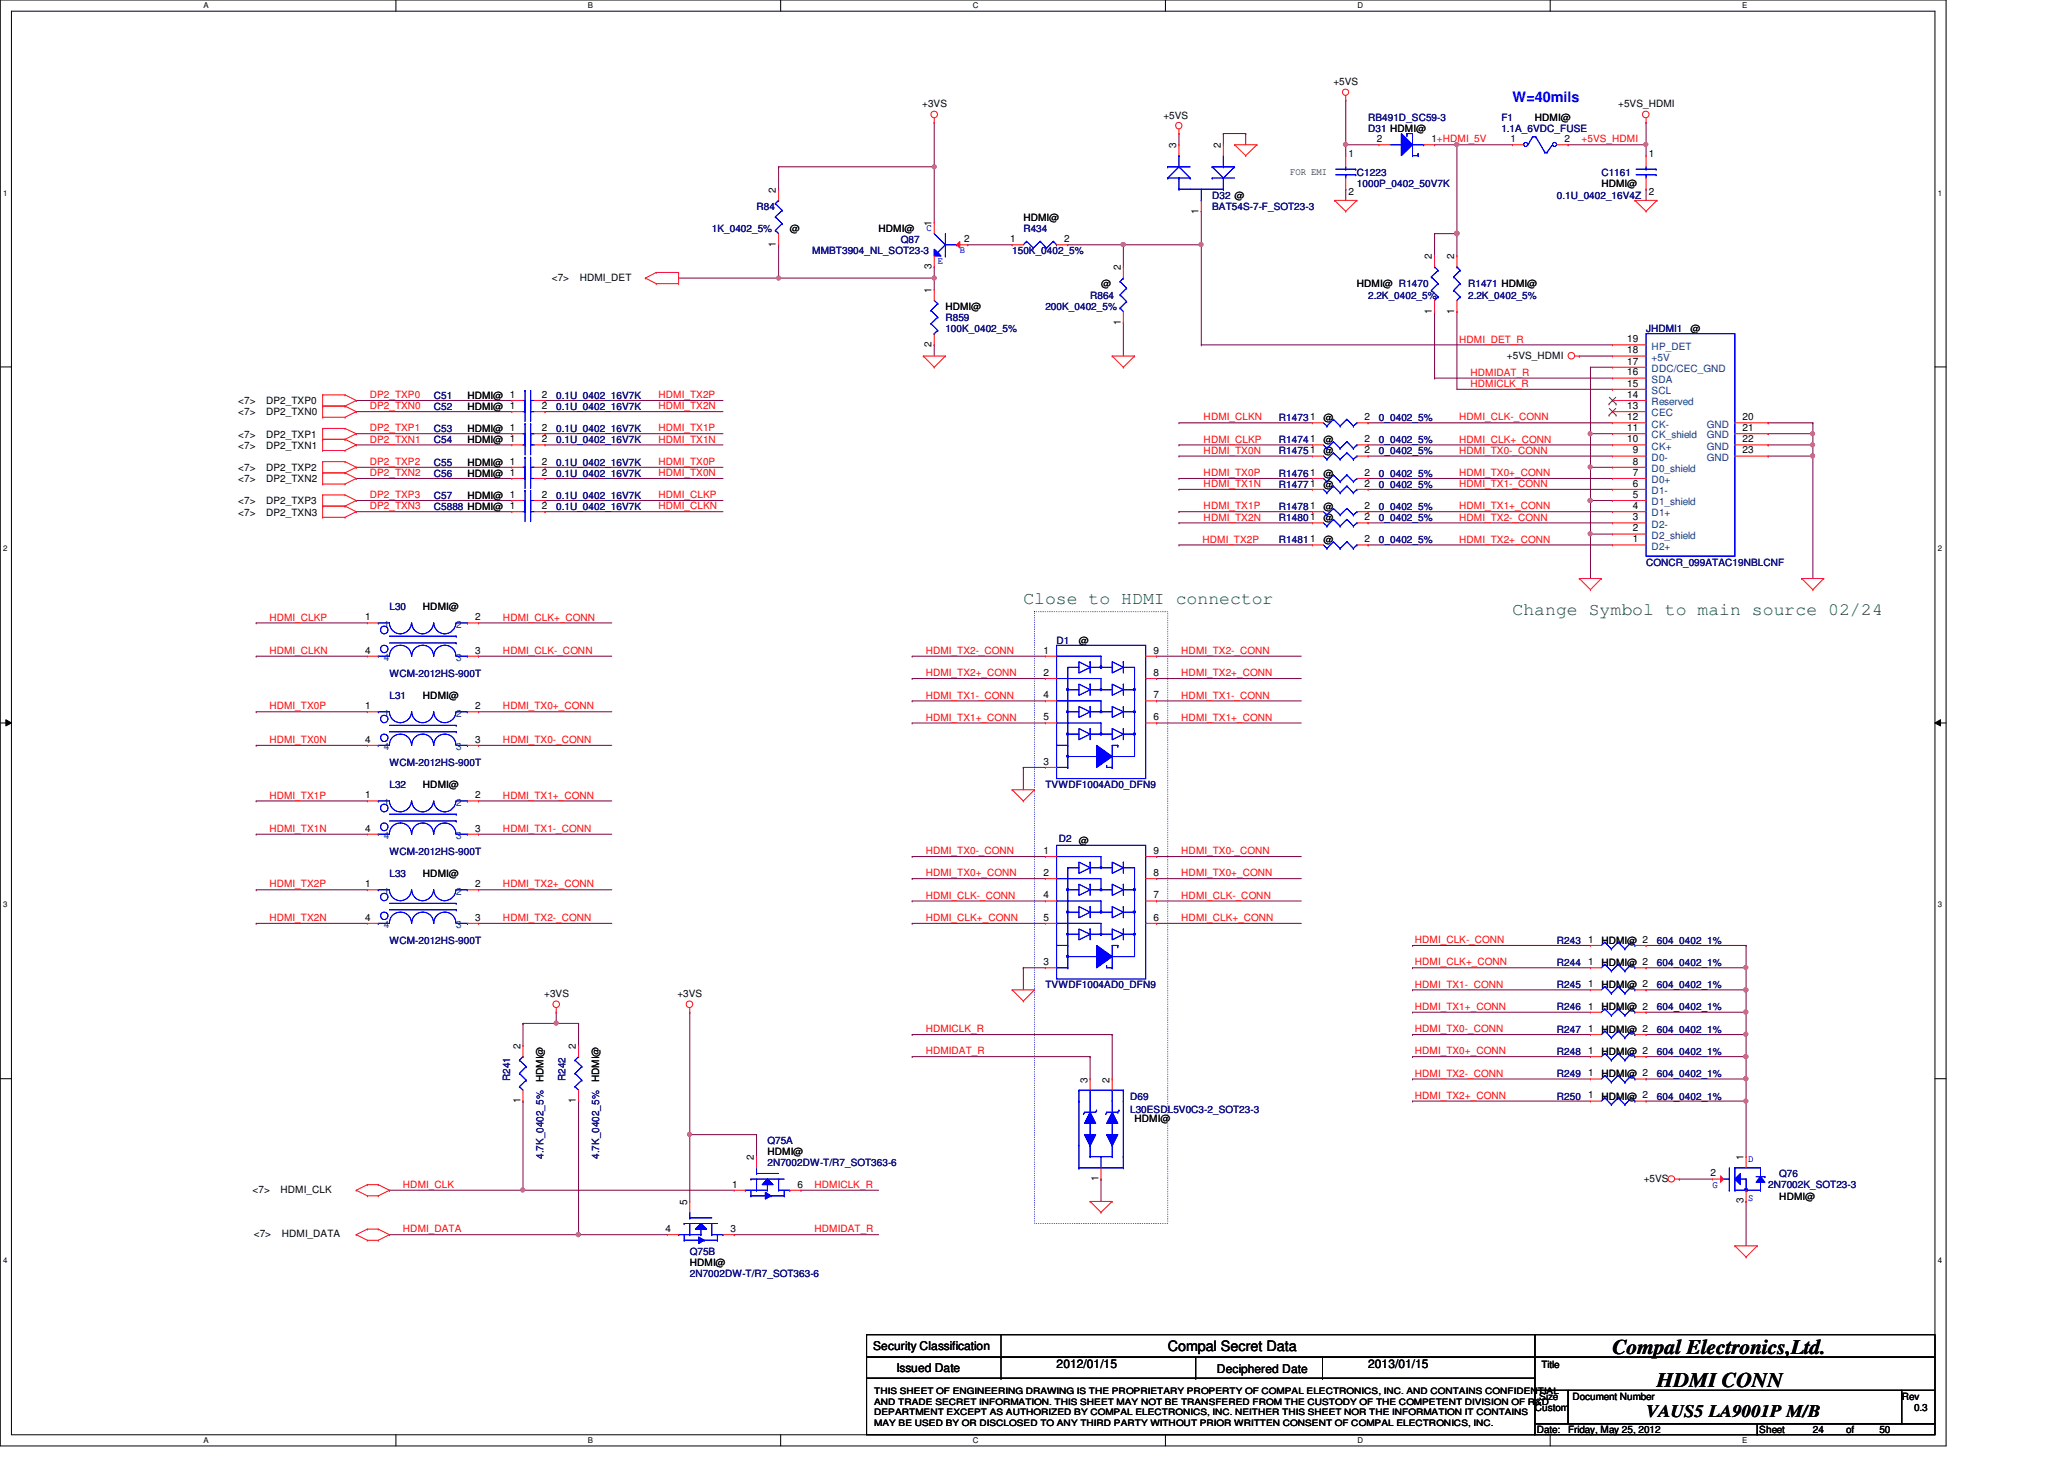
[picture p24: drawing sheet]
<svg xmlns="http://www.w3.org/2000/svg" width="297mm" height="210mm" viewBox="0 0 297 210" stroke-linecap="round" stroke-linejoin="round" font-family="sans-serif">
<defs><g id="words">
<g font-size="3">
<text x="232.1" y="194.7">Compal Electronics,Ltd.</text>
<text x="238.5" y="199.6">HDMI CONN</text>
</g>
<g font-size="2.5" fill="#008000">
<text x="147.3" y="86.9">Close to HDMI connector</text>
<text x="217.7" y="88.5">Change Symbol to main source 02/24</text>
</g>
<text font-size="2.5" x="236.9" y="203.9">VAUS5 LA9001P M/B</text>
<text font-size="2.1" fill="#00f" x="217.7" y="14.7">W=40mils</text>
<text font-size="2.1" x="168.1" y="194.4">Compal Secret Data</text>
<g font-size="1.7">
<text x="125.7" y="194.3">Security Classification</text>
<text x="129" y="197.3">Issued Date</text>
<text x="152.1" y="196.8">2012/01/15</text>
<text x="175.1" y="197.5">Deciphered Date</text>
<text x="196.9" y="196.8">2013/01/15</text>
</g>
<g font-size="1.4">
<text x="132.7" y="15.5">+3VS</text>
<text x="167.4" y="17.1">+5VS</text>
<text x="191.9" y="12.2">+5VS</text>
<text x="220.9" y="17.4">HDMI@</text>
<text x="232.9" y="15.5">+5VS_HDMI</text>
<text x="169.3" y="21.3" transform="rotate(-90 169.3 21.3)">3</text>
<text x="175.7" y="21.3" transform="rotate(-90 175.7 21.3)">2</text>
<text x="194.1" y="22.6">1</text>
<text x="198.2" y="20.4">2</text>
<text x="206" y="20.4">1+HDMI_5V</text>
<text x="217.4" y="20.4">1</text>
<text x="225.2" y="20.4">2</text>
<text x="237.3" y="22.6">1</text>
<text x="111.7" y="27.7" transform="rotate(-90 111.7 27.7)">2</text>
<text x="185.7" y="25.2">FOR EMI</text>
<text x="194.1" y="28.1">2</text>
<text x="230.5" y="27">HDMI@</text>
<text x="237.3" y="28.1">2</text>
<text x="111.7" y="35.5" transform="rotate(-90 111.7 35.5)">1</text>
<text x="113.7" y="33.4">@</text>
<text x="126.4" y="33.4">HDMI@</text>
<text x="134.1" y="32.5" transform="rotate(-90 134.1 32.5)">1</text>
<text x="138.8" y="34.8">2</text>
<text x="145.4" y="34.8">1</text>
<text x="147.3" y="31.7">HDMI@</text>
<text x="153.2" y="34.8">2</text>
<text x="172.5" y="30.7" transform="rotate(-90 172.5 30.7)">1</text>
<text x="79.4" y="40.4">&lt;7&gt;</text>
<text x="83.4" y="40.4">HDMI_DET</text>
<text x="134.1" y="38.7" transform="rotate(-90 134.1 38.7)">3</text>
<text x="158.5" y="41.4">@</text>
<text x="161.3" y="38.9" transform="rotate(-90 161.3 38.9)">2</text>
<text x="195.3" y="41.4">HDMI@ R1470</text>
<text x="206.1" y="37.3" transform="rotate(-90 206.1 37.3)">2</text>
<text x="209.3" y="37.3" transform="rotate(-90 209.3 37.3)">2</text>
<text x="134.1" y="42.1" transform="rotate(-90 134.1 42.1)">1</text>
<text x="136.1" y="44.6">HDMI@</text>
<text x="161.3" y="46.7" transform="rotate(-90 161.3 46.7)">1</text>
<text x="206.1" y="45.1" transform="rotate(-90 206.1 45.1)">1</text>
<text x="209.3" y="45.1" transform="rotate(-90 209.3 45.1)">1</text>
<text x="243.3" y="47.8">@</text>
<text x="134.1" y="49.9" transform="rotate(-90 134.1 49.9)">2</text>
<text x="216.9" y="51.6">+5VS_HDMI</text>
<text x="234.2" y="52.5">17</text>
<text x="234.2" y="50.8">18</text>
<text x="234.2" y="49.2">19</text>
<text x="34.3" y="58.2">&lt;7&gt;</text>
<text x="34.3" y="59.8">&lt;7&gt;</text>
<text x="38.3" y="58.2">DP2_TXP0</text>
<text x="38.3" y="59.8">DP2_TXN0</text>
<text x="67.3" y="59">HDMI@ 1</text>
<text x="67.3" y="57.4">HDMI@ 1</text>
<text x="78" y="58.8">2</text>
<text x="78" y="57.2">2</text>
<text x="234.2" y="58.8">13</text>
<text x="234.2" y="57.2">14</text>
<text x="234.2" y="55.6">15</text>
<text x="234.2" y="54">16</text>
<text x="34.3" y="63">&lt;7&gt;</text>
<text x="34.3" y="64.6">&lt;7&gt;</text>
<text x="38.3" y="63">DP2_TXP1</text>
<text x="38.3" y="64.6">DP2_TXN1</text>
<text x="67.3" y="63.8">HDMI@ 1</text>
<text x="67.3" y="62.2">HDMI@ 1</text>
<text x="78" y="63.6">2</text>
<text x="78" y="62">2</text>
<text x="190.5" y="65.4">@</text>
<text x="190.5" y="63.8">@</text>
<text x="190.5" y="60.6">@</text>
<text x="196.4" y="65.2">2</text>
<text x="196.4" y="63.6">2</text>
<text x="196.4" y="60.5">2</text>
<text x="234.2" y="63.6">10</text>
<text x="234.2" y="62">11</text>
<text x="234.2" y="60.5">12</text>
<text x="235" y="65.2">9</text>
<text x="250.8" y="60.5">20</text>
<text x="250.8" y="62">21</text>
<text x="250.8" y="63.6">22</text>
<text x="250.8" y="65.2">23</text>
<text x="34.3" y="67.8">&lt;7&gt;</text>
<text x="34.3" y="69.4">&lt;7&gt;</text>
<text x="38.3" y="67.8">DP2_TXP2</text>
<text x="38.3" y="69.4">DP2_TXN2</text>
<text x="67.3" y="71.8">HDMI@ 1</text>
<text x="67.3" y="68.6">HDMI@ 1</text>
<text x="67.3" y="67">HDMI@ 1</text>
<text x="78" y="71.6">2</text>
<text x="78" y="68.5">2</text>
<text x="78" y="66.8">2</text>
<text x="190.5" y="68.6">@</text>
<text x="190.5" y="70.2">@</text>
<text x="196.4" y="68.5">2</text>
<text x="196.4" y="70">2</text>
<text x="235" y="71.6">5</text>
<text x="235" y="70">6</text>
<text x="235" y="68.5">7</text>
<text x="235" y="66.8">8</text>
<text x="34.3" y="72.6">&lt;7&gt;</text>
<text x="34.3" y="74.2">&lt;7&gt;</text>
<text x="38.3" y="72.6">DP2_TXP3</text>
<text x="38.3" y="74.2">DP2_TXN3</text>
<text x="78" y="73.2">2</text>
<text x="190.5" y="75">@</text>
<text x="190.5" y="73.4">@</text>
<text x="196.4" y="74.8">2</text>
<text x="196.4" y="73.2">2</text>
<text x="235" y="76.5">2</text>
<text x="235" y="74.8">3</text>
<text x="235" y="73.2">4</text>
<text x="190.5" y="78.2">@</text>
<text x="196.4" y="78">2</text>
<text x="235" y="78">1</text>
<text x="52.5" y="89.2">1</text>
<text x="60.9" y="87.8">HDMI@</text>
<text x="68.4" y="89.2">2</text>
<text x="52.5" y="94">4</text>
<text x="68.4" y="94">3</text>
<text x="150.2" y="94">1</text>
<text x="155.3" y="92.6">@</text>
<text x="166" y="94">9</text>
<text x="60.9" y="100.6">HDMI@</text>
<text x="150.2" y="100.5">4</text>
<text x="150.2" y="97.2">2</text>
<text x="166" y="100.5">7</text>
<text x="166" y="97.2">8</text>
<text x="52.5" y="102">1</text>
<text x="52.5" y="106.8">4</text>
<text x="68.4" y="106.8">3</text>
<text x="68.4" y="102">2</text>
<text x="150.2" y="103.6">5</text>
<text x="166" y="103.6">6</text>
<text x="60.9" y="113.4">HDMI@</text>
<text x="150.2" y="110">3</text>
<text x="52.5" y="114.9">1</text>
<text x="52.5" y="119.6">4</text>
<text x="68.4" y="119.6">3</text>
<text x="68.4" y="114.9">2</text>
<text x="150.2" y="122.9">1</text>
<text x="155.3" y="121.4">@</text>
<text x="166" y="122.9">9</text>
<text x="52.5" y="127.6">1</text>
<text x="60.9" y="126.2">HDMI@</text>
<text x="68.4" y="127.6">2</text>
<text x="150.2" y="129.2">4</text>
<text x="150.2" y="126">2</text>
<text x="166" y="129.2">7</text>
<text x="166" y="126">8</text>
<text x="52.5" y="132.5">4</text>
<text x="68.4" y="132.5">3</text>
<text x="150.2" y="132.5">5</text>
<text x="166" y="132.5">6</text>
<text x="228.6" y="135.6">1</text>
<text x="230.5" y="135.8">HDMI@ 2</text>
<text x="78.3" y="143.5">+3VS</text>
<text x="97.5" y="143.5">+3VS</text>
<text x="150.2" y="138.9">3</text>
<text x="228.6" y="142">1</text>
<text x="228.6" y="138.9">1</text>
<text x="230.5" y="142.2">HDMI@ 2</text>
<text x="230.5" y="139">HDMI@ 2</text>
<text x="228.6" y="148.5">1</text>
<text x="228.6" y="145.2">1</text>
<text x="230.5" y="148.6">HDMI@ 2</text>
<text x="230.5" y="145.4">HDMI@ 2</text>
<text x="74.9" y="150.9" transform="rotate(-90 74.9 150.9)">2</text>
<text x="78.2" y="155.7" transform="rotate(-90 78.2 155.7)">HDMI@</text>
<text x="82.9" y="150.9" transform="rotate(-90 82.9 150.9)">2</text>
<text x="86.2" y="155.7" transform="rotate(-90 86.2 155.7)">HDMI@</text>
<text x="156.5" y="155.7" transform="rotate(-90 156.5 155.7)">3</text>
<text x="159.7" y="155.7" transform="rotate(-90 159.7 155.7)">2</text>
<text x="228.6" y="151.6">1</text>
<text x="228.6" y="154.9">1</text>
<text x="230.5" y="151.8">HDMI@ 2</text>
<text x="230.5" y="155">HDMI@ 2</text>
<text x="74.9" y="158.7" transform="rotate(-90 74.9 158.7)">1</text>
<text x="82.9" y="158.7" transform="rotate(-90 82.9 158.7)">1</text>
<text x="163.3" y="161.4">HDMI@</text>
<text x="228.6" y="158">1</text>
<text x="230.5" y="158.2">HDMI@ 2</text>
<text x="108.5" y="166.9" transform="rotate(-90 108.5 166.9)">2</text>
<text x="110.4" y="166.2">HDMI@</text>
<text x="250.9" y="166.9" transform="rotate(-90 250.9 166.9)">1</text>
<text x="36.4" y="171.6">&lt;7&gt;</text>
<text x="40.4" y="171.6">HDMI_CLK</text>
<text x="98.9" y="173.3" transform="rotate(-90 98.9 173.3)">5</text>
<text x="105.4" y="170.9">1</text>
<text x="114.8" y="170.9">6</text>
<text x="158.1" y="169.9" transform="rotate(-90 158.1 169.9)">1</text>
<text x="236.6" y="170">+5VS</text>
<text x="246.2" y="169.2">2</text>
<text x="250.9" y="173.1" transform="rotate(-90 250.9 173.1)">3</text>
<text x="256.1" y="172.6">HDMI@</text>
<text x="36.5" y="178">&lt;7&gt;</text>
<text x="40.6" y="178">HDMI_DATA</text>
<text x="95.8" y="177.2">4</text>
<text x="105.2" y="177.2">3</text>
<text x="99.3" y="182.2">HDMI@</text>
<text x="221.8" y="196.8">Title</text>
<text x="220.9" y="203">Custom</text>
<text x="221.5" y="201.4">Size</text>
<text x="226.3" y="201.4">Document Number</text>
<text x="273.7" y="201.4">Rev</text>
<text x="275.5" y="203">0.3</text>
<text x="221.2" y="206.2">Date:</text>
<text x="225.7" y="206.2">Friday, May 25, 2012</text>
<text x="253.2" y="206.2">Sheet</text>
<text x="260.9" y="206.2">24</text>
<text x="265.7" y="206.2">of</text>
<text x="270.5" y="206.2">50</text>
</g>
<g font-size="1.4" fill="#000080">
<text x="196.9" y="17.4">RB491D_SC59-3</text>
<text x="216.1" y="17.4">F1</text>
<text x="196.9" y="19">D31 HDMI@</text>
<text x="216.1" y="19">1.1A_6VDC_FUSE</text>
<text x="174.5" y="28.6">D32 @</text>
<text x="195.3" y="25.4">C1223</text>
<text x="195.3" y="27">1000P_0402_50V7K</text>
<text x="224.1" y="28.6">0.1U_0402_16V4Z</text>
<text x="230.5" y="25.4">C1161</text>
<text x="102.4" y="33.4">1K_0402_5%</text>
<text x="108.9" y="30.2">R84</text>
<text x="129.7" y="35">Q87</text>
<text x="147.3" y="33.4">R434</text>
<text x="174.5" y="30.2">BAT54S-7-F_SOT23-3</text>
<text x="116.9" y="36.6">MMBT3904_NL_SOT23-3</text>
<text x="145.7" y="36.6">150K_0402_5%</text>
<text x="211.3" y="41.4">R1471 HDMI@</text>
<text x="136.1" y="46.2">R859</text>
<text x="136.1" y="47.8">100K_0402_5%</text>
<text x="150.4" y="44.6">200K_0402_5%</text>
<text x="156.9" y="43">R864</text>
<text x="196.9" y="43">2.2K_0402_5%</text>
<text x="211.3" y="43">2.2K_0402_5%</text>
<text x="236.9" y="47.8">JHDMI1</text>
<text x="62.4" y="59">C52</text>
<text x="62.4" y="57.4">C51</text>
<text x="80" y="59">0.1U_0402_16V7K</text>
<text x="80" y="57.4">0.1U_0402_16V7K</text>
<text x="62.4" y="63.8">C54</text>
<text x="62.4" y="62.2">C53</text>
<text x="80" y="63.8">0.1U_0402_16V7K</text>
<text x="80" y="62.2">0.1U_0402_16V7K</text>
<text x="184.1" y="65.4">R14751</text>
<text x="184.1" y="63.8">R14741</text>
<text x="184.1" y="60.6">R14731</text>
<text x="198.5" y="65.4">0_0402_5%</text>
<text x="198.5" y="63.8">0_0402_5%</text>
<text x="198.5" y="60.6">0_0402_5%</text>
<text x="62.4" y="71.8">C57</text>
<text x="62.4" y="68.6">C56</text>
<text x="62.4" y="67">C55</text>
<text x="80" y="71.8">0.1U_0402_16V7K</text>
<text x="80" y="68.6">0.1U_0402_16V7K</text>
<text x="80" y="67">0.1U_0402_16V7K</text>
<text x="184.1" y="68.6">R14761</text>
<text x="184.1" y="70.2">R14771</text>
<text x="198.5" y="68.6">0_0402_5%</text>
<text x="198.5" y="70.2">0_0402_5%</text>
<text x="62.4" y="73.4">C5888 HDMI@ 1</text>
<text x="80" y="73.4">0.1U_0402_16V7K</text>
<text x="184.1" y="75">R14801</text>
<text x="184.1" y="73.4">R14781</text>
<text x="198.5" y="75">0_0402_5%</text>
<text x="198.5" y="73.4">0_0402_5%</text>
<text x="184.1" y="78.2">R14811</text>
<text x="198.5" y="78.2">0_0402_5%</text>
<text x="236.9" y="81.4">CONCR_099ATAC19NBLCNF</text>
<text x="56" y="87.8">L30</text>
<text x="152.1" y="92.6">D1</text>
<text x="56" y="100.6">L31</text>
<text x="56" y="97.4">WCM-2012HS-900T</text>
<text x="56" y="110.2">WCM-2012HS-900T</text>
<text x="56" y="113.4">L32</text>
<text x="150.4" y="113.4">TVWDF1004AD0_DFN9</text>
<text x="56" y="123">WCM-2012HS-900T</text>
<text x="152.4" y="121.1">D2</text>
<text x="56" y="126.2">L33</text>
<text x="56" y="135.8">WCM-2012HS-900T</text>
<text x="224.1" y="135.8">R243</text>
<text x="238.5" y="135.8">604_0402_1%</text>
<text x="150.4" y="142.2">TVWDF1004AD0_DFN9</text>
<text x="224.1" y="142.2">R245</text>
<text x="224.1" y="139">R244</text>
<text x="238.5" y="142.2">604_0402_1%</text>
<text x="238.5" y="139">604_0402_1%</text>
<text x="224.1" y="148.6">R247</text>
<text x="224.1" y="145.4">R246</text>
<text x="238.5" y="148.6">604_0402_1%</text>
<text x="238.5" y="145.4">604_0402_1%</text>
<text x="73.4" y="155.5" transform="rotate(-90 73.4 155.5)">R241</text>
<text x="81.4" y="155.5" transform="rotate(-90 81.4 155.5)">R242</text>
<text x="224.1" y="151.8">R248</text>
<text x="224.1" y="155">R249</text>
<text x="238.5" y="151.8">604_0402_1%</text>
<text x="238.5" y="155">604_0402_1%</text>
<text x="162.6" y="158.2">D69</text>
<text x="162.6" y="160.1">L30ESDL5V0C3-2_SOT23-3</text>
<text x="224.1" y="158.2">R250</text>
<text x="238.5" y="158.2">604_0402_1%</text>
<text x="78.2" y="166.8" transform="rotate(-90 78.2 166.8)">4.7K_0402_5%</text>
<text x="86.2" y="166.8" transform="rotate(-90 86.2 166.8)">4.7K_0402_5%</text>
<text x="110.4" y="164.6">Q75A</text>
<text x="110.4" y="167.8">2N7002DW-T/R7_SOT363-6</text>
<text x="254.5" y="171">2N7002K_SOT23-3</text>
<text x="256.1" y="169.4">Q76</text>
<text x="99.3" y="180.6">Q75B</text>
<text x="99.3" y="183.8">2N7002DW-T/R7_SOT363-6</text>
</g>
<g font-size="1.4" fill="#f00">
<text x="227.6" y="20.5">+5VS_HDMI</text>
<text x="210" y="49.3">HDMI_DET_R</text>
<text x="53.2" y="57.3">DP2_TXP0</text>
<text x="53.2" y="58.9">DP2_TXN0</text>
<text x="94.8" y="57.3">HDMI_TX2P</text>
<text x="94.8" y="58.9">HDMI_TX2N</text>
<text x="211.6" y="54.1">HDMIDAT_R</text>
<text x="211.6" y="55.7">HDMICLK_R</text>
<text x="53.2" y="62.1">DP2_TXP1</text>
<text x="53.2" y="63.7">DP2_TXN1</text>
<text x="94.8" y="62.1">HDMI_TX1P</text>
<text x="94.8" y="63.7">HDMI_TX1N</text>
<text x="173.2" y="60.5">HDMI_CLKN</text>
<text x="173.2" y="63.7">HDMI_CLKP</text>
<text x="173.2" y="65.3">HDMI_TX0N</text>
<text x="210" y="63.7">HDMI_CLK+_CONN</text>
<text x="210" y="60.5">HDMI_CLK-_CONN</text>
<text x="210" y="65.3">HDMI_TX0-_CONN</text>
<text x="53.2" y="66.9">DP2_TXP2</text>
<text x="53.2" y="68.5">DP2_TXN2</text>
<text x="53.2" y="71.7">DP2_TXP3</text>
<text x="94.8" y="66.9">HDMI_TX0P</text>
<text x="94.8" y="68.5">HDMI_TX0N</text>
<text x="94.8" y="71.7">HDMI_CLKP</text>
<text x="173.2" y="70.1">HDMI_TX1N</text>
<text x="173.2" y="68.5">HDMI_TX0P</text>
<text x="210" y="70.1">HDMI_TX1-_CONN</text>
<text x="210" y="68.5">HDMI_TX0+_CONN</text>
<text x="53.2" y="73.3">DP2_TXN3</text>
<text x="94.8" y="73.3">HDMI_CLKN</text>
<text x="173.2" y="73.3">HDMI_TX1P</text>
<text x="173.2" y="74.9">HDMI_TX2N</text>
<text x="210" y="73.3">HDMI_TX1+_CONN</text>
<text x="210" y="74.9">HDMI_TX2-_CONN</text>
<text x="173.1" y="78.1">HDMI_TX2P</text>
<text x="210" y="78.1">HDMI_TX2+_CONN</text>
<text x="38.8" y="89.3">HDMI_CLKP</text>
<text x="72.4" y="89.3">HDMI_CLK+_CONN</text>
<text x="38.8" y="94.1">HDMI_CLKN</text>
<text x="72.4" y="94.1">HDMI_CLK-_CONN</text>
<text x="133.2" y="94.1">HDMI_TX2-_CONN</text>
<text x="170" y="94.1">HDMI_TX2-_CONN</text>
<text x="133.2" y="97.3">HDMI_TX2+_CONN</text>
<text x="133.2" y="100.5">HDMI_TX1-_CONN</text>
<text x="170" y="97.3">HDMI_TX2+_CONN</text>
<text x="170" y="100.5">HDMI_TX1-_CONN</text>
<text x="38.8" y="102.1">HDMI_TX0P</text>
<text x="38.8" y="106.9">HDMI_TX0N</text>
<text x="72.4" y="102.1">HDMI_TX0+_CONN</text>
<text x="72.4" y="106.9">HDMI_TX0-_CONN</text>
<text x="133.2" y="103.7">HDMI_TX1+_CONN</text>
<text x="170" y="103.7">HDMI_TX1+_CONN</text>
<text x="38.8" y="114.9">HDMI_TX1P</text>
<text x="38.8" y="119.7">HDMI_TX1N</text>
<text x="72.4" y="114.9">HDMI_TX1+_CONN</text>
<text x="72.4" y="119.7">HDMI_TX1-_CONN</text>
<text x="133.2" y="122.9">HDMI_TX0-_CONN</text>
<text x="170" y="122.9">HDMI_TX0-_CONN</text>
<text x="38.8" y="127.7">HDMI_TX2P</text>
<text x="72.4" y="127.7">HDMI_TX2+_CONN</text>
<text x="133.2" y="126.1">HDMI_TX0+_CONN</text>
<text x="133.2" y="129.3">HDMI_CLK-_CONN</text>
<text x="170" y="126.1">HDMI_TX0+_CONN</text>
<text x="170" y="129.3">HDMI_CLK-_CONN</text>
<text x="38.8" y="132.5">HDMI_TX2N</text>
<text x="72.4" y="132.5">HDMI_TX2-_CONN</text>
<text x="133.2" y="132.5">HDMI_CLK+_CONN</text>
<text x="170" y="132.5">HDMI_CLK+_CONN</text>
<text x="203.6" y="135.7">HDMI_CLK-_CONN</text>
<text x="203.6" y="138.9">HDMI_CLK+_CONN</text>
<text x="203.6" y="142.1">HDMI_TX1-_CONN</text>
<text x="133.2" y="148.5">HDMICLK_R</text>
<text x="203.6" y="148.5">HDMI_TX0-_CONN</text>
<text x="203.6" y="145.3">HDMI_TX1+_CONN</text>
<text x="133.2" y="151.7">HDMIDAT_R</text>
<text x="203.6" y="154.9">HDMI_TX2-_CONN</text>
<text x="203.6" y="151.7">HDMI_TX0+_CONN</text>
<text x="203.6" y="158.1">HDMI_TX2+_CONN</text>
<text x="58" y="170.9">HDMI_CLK</text>
<text x="117.2" y="170.9">HDMICLK_R</text>
<text x="58" y="177.3">HDMI_DATA</text>
<text x="117.2" y="177.3">HDMIDAT_R</text>
</g>
<g font-size="1.4" fill="#00f">
<text x="133.3" y="33.2">C</text>
<text x="135" y="38">E</text>
<text x="138.1" y="36.4">B</text>
<text x="251.6" y="167.1">D</text>
<text x="246.5" y="171">G</text>
<text x="251.6" y="172.7">S</text>
</g>
<g font-size="1.4" fill="#004080">
<text x="237.7" y="53.5">DDC/CEC_GND</text>
<text x="237.7" y="51.9">+5V</text>
<text x="237.7" y="50.3">HP_DET</text>
<text x="237.7" y="59.9">CEC</text>
<text x="237.7" y="58.3">Reserved</text>
<text x="237.7" y="56.7">SCL</text>
<text x="237.7" y="55.1">SDA</text>
<text x="237.7" y="64.7">CK+</text>
<text x="237.7" y="63.1">CK_shield</text>
<text x="237.7" y="61.5">CK-</text>
<text x="245.7" y="61.5">GND</text>
<text x="245.7" y="63.1">GND</text>
<text x="245.7" y="64.7">GND</text>
<text x="237.7" y="71.1">D1-</text>
<text x="237.7" y="69.5">D0+</text>
<text x="237.7" y="67.9">D0_shield</text>
<text x="237.7" y="66.3">D0-</text>
<text x="245.7" y="66.3">GND</text>
<text x="237.7" y="77.5">D2_shield</text>
<text x="237.7" y="75.9">D2-</text>
<text x="237.7" y="74.3">D1+</text>
<text x="237.7" y="72.7">D1_shield</text>
<text x="237.7" y="79.1">D2+</text>
<text x="55.2" y="90.3">1</text>
<text x="55.2" y="95.1">4</text>
<text x="65.7" y="95.1">3</text>
<text x="65.7" y="90.3">2</text>
<text x="55.2" y="103.1">1</text>
<text x="55.2" y="107.9">4</text>
<text x="65.7" y="107.9">3</text>
<text x="65.7" y="103.1">2</text>
<text x="55.2" y="115.9">1</text>
<text x="65.7" y="115.9">2</text>
<text x="55.2" y="120.7">4</text>
<text x="65.7" y="120.7">3</text>
<text x="55.2" y="128.7">1</text>
<text x="65.7" y="128.7">2</text>
<text x="55.2" y="133.5">4</text>
<text x="65.7" y="133.5">3</text>
</g>
<g font-size="1.3">
<text x="125.8" y="200.6">THIS SHEET OF ENGINEERING DRAWING IS THE PROPRIETARY PROPERTY OF COMPAL ELECTRONICS, INC. AND CONTAINS CONFIDENTIAL</text>
<text x="125.8" y="202.1">AND TRADE SECRET INFORMATION. THIS SHEET MAY NOT BE TRANSFERED FROM THE CUSTODY OF THE COMPETENT DIVISION OF R&amp;D</text>
<text x="125.8" y="203.6">DEPARTMENT EXCEPT AS AUTHORIZED BY COMPAL ELECTRONICS, INC. NEITHER THIS SHEET NOR THE INFORMATION IT CONTAINS</text>
<text x="125.8" y="205.1">MAY BE USED BY OR DISCLOSED TO ANY THIRD PARTY WITHOUT PRIOR WRITTEN CONSENT OF COMPAL ELECTRONICS, INC.</text>
</g>
<g font-size="1.1">
<text x="29.3" y="1.1">A</text>
<text x="84.6" y="1.1">B</text>
<text x="140" y="1.1">C</text>
<text x="195.4" y="1.1">D</text>
<text x="250.7" y="1.1">E</text>
<text x=".5" y="28.2">1</text>
<text x="278.9" y="28.2">1</text>
<text x=".5" y="79.3">2</text>
<text x="278.9" y="79.3">2</text>
<text x=".5" y="130.6">3</text>
<text x="278.9" y="130.6">3</text>
<text x=".5" y="181.7">4</text>
<text x="278.9" y="181.7">4</text>
<text x="29.3" y="207.6">A</text>
<text x="84.6" y="207.6">B</text>
<text x="140" y="207.6">C</text>
<text x="195.4" y="207.6">D</text>
<text x="250.7" y="207.6">E</text>
</g>
</g></defs>
<path d="M0 0h280.1v208h-280.1zM1.6 1.6h276.9v204.8h-276.9z" fill="none" stroke="#000" stroke-width=".14"/>
<g fill="#fff">
<path d="M29.3 .2h.7v1.2h-.7z"/>
<path d="M29.3 206.6h.7v1.2h-.7z"/>
</g>
<path d="M57 0v1.6M57 206.4v1.6" fill="none" stroke="#000" stroke-width=".14"/>
<g fill="#fff">
<path d="M84.6 .2h.7v1.2h-.7z"/>
<path d="M84.6 206.6h.7v1.2h-.7z"/>
</g>
<path d="M112.3 0v1.6M112.3 206.4v1.6" fill="none" stroke="#000" stroke-width=".14"/>
<g fill="#fff">
<path d="M140 .2h.8v1.2h-.8z"/>
<path d="M140 206.6h.8v1.2h-.8z"/>
</g>
<path d="M167.7 0v1.6M167.7 206.4v1.6" fill="none" stroke="#000" stroke-width=".14"/>
<g fill="#fff">
<path d="M195.4 .2h.7v1.2h-.7z"/>
<path d="M195.4 206.6h.7v1.2h-.7z"/>
</g>
<path d="M223.1 0v1.6M223.1 206.4v1.6" fill="none" stroke="#000" stroke-width=".14"/>
<g fill="#fff">
<path d="M250.7 .2h.8v1.2h-.8z"/>
<path d="M250.7 206.6h.8v1.2h-.8z"/>
<path d="M.5 27.2h.6v1.2h-.6z"/>
<path d="M278.9 27.2h.6v1.2h-.6z"/>
<path d="M.5 78.4h.6v1.1h-.6z"/>
<path d="M278.9 78.4h.6v1.1h-.6z"/>
</g>
<path d="M0 52.8h1.6M278.5 52.8h1.6" fill="none" stroke="#000" stroke-width=".14"/>
<g fill="#fff">
<path d="M.5 129.6h.6v1.2h-.6z"/>
<path d="M278.9 129.6h.6v1.2h-.6z"/>
</g>
<path d="M0 104h1.6M.8 103.5l.8 .5-.8 .4zM278.5 104l.8-.5v.9zM278.5 104h1.6" fill="none" stroke="#000" stroke-width=".14"/>
<path d="M.8 103.5l.8 .5-.8 .4zM278.5 104l.8-.5v.9z" fill="#000"/>
<g fill="#fff">
<path d="M.5 180.8h.6v1.1h-.6z"/>
<path d="M278.9 180.8h.6v1.1h-.6z"/>
</g>
<path d="M0 155.2h1.6M278.5 155.2h1.6" fill="none" stroke="#000" stroke-width=".14"/>
<path d="M148.9 88h19.2v88h-19.2z" fill="none" stroke="#00f" stroke-width=".14" stroke-dasharray="0 .3"/>
<g fill="none" stroke="#800040" stroke-width=".14">
<path d="M209.7 20.8h.1M209.7 20.8v12.8M169.7 73.6h.1M169.7 70.4h.1M169.7 75.2h.1M169.7 73.6h19.2M169.7 70.4h19.2M169.7 75.2h19.2M196.9 64h.1M196.9 60.8h.1M196.9 64h35.2M196.9 60.8h35.2"/>
<path d="M36.9 94.4h.1M36.9 89.6h.1M36.9 94.4h16M36.9 89.6h16M68.9 89.6h.1M68.9 94.4h.1M68.9 94.4h19.1M68.9 89.6h19.1M36.9 115.2h.1M36.9 102.4h.1M36.9 107.2h.1M36.9 115.2h16"/>
<path d="M36.9 102.4h16M36.9 107.2h16M68.9 115.2h.1M68.9 102.4h.1M68.9 107.2h.1M68.9 115.2h19.1M68.9 102.4h19.1M68.9 107.2h19.1M36.9 132.8h.1M36.9 120h.1M36.9 128h.1M36.9 132.8h16"/>
<path d="M36.9 120h16M36.9 128h16M68.9 128h.1M68.9 120h.1M68.9 132.8h.1M68.9 132.8h19.1M68.9 120h19.1M68.9 128h19.1"/>
</g>
<circle cx="209.6" cy="33.6" r=".32" fill="#f0f"/>
<circle cx="209.6" cy="33.6" r=".32" fill="none" stroke="#f0f" stroke-width=".14"/>
<g fill="none" stroke="#800040" stroke-width=".14">
<path d="M172.9 49.6h.1M172.9 49.6h59.2M228.9 52.8h.1M228.9 52.8h3.2M196.9 73.6h.1M196.9 70.4h.1M196.9 68.8h.1M196.9 65.6h.1M196.9 78.4h.1M196.9 75.2h.1M196.9 73.6h35.2M196.9 70.4h35.2"/>
<path d="M196.9 68.8h35.2M196.9 65.6h35.2M196.9 78.4h35.2M196.9 75.2h35.2M228.9 62.4h.1M228.9 76.8h.1M228.9 62.4h3.2M228.9 76.8h3.2M228.9 76.8v6.4"/>
</g>
<circle cx="228.9" cy="76.8" r=".3" fill="#f0f"/>
<circle cx="228.9" cy="76.8" r=".3" fill="none" stroke="#f0f" stroke-width=".14"/>
<path d="M228.9 72h.1M228.9 67.2h.1M228.9 72h3.2M228.9 67.2v4.8" fill="none" stroke="#800040" stroke-width=".14"/>
<circle cx="228.9" cy="72" r=".3" fill="#f0f"/>
<circle cx="228.9" cy="72" r=".3" fill="none" stroke="#f0f" stroke-width=".14"/>
<circle cx="228.9" cy="67.2" r=".3" fill="#f0f"/>
<circle cx="228.9" cy="67.2" r=".3" fill="none" stroke="#f0f" stroke-width=".14"/>
<path d="M228.9 67.2h.1M228.9 62.4h.1M228.9 67.2h3.2M228.9 62.4v4.8" fill="none" stroke="#800040" stroke-width=".14"/>
<circle cx="228.9" cy="62.4" r=".3" fill="#f0f"/>
<circle cx="228.9" cy="62.4" r=".3" fill="none" stroke="#f0f" stroke-width=".14"/>
<path d="M228.9 72h.1M228.9 72v4.8M254.5 62.4h.1M254.5 60.8h.1M254.5 60.8h6.4M260.9 60.8h.1M260.9 60.8v1.6h-6.4" fill="none" stroke="#800040" stroke-width=".14"/>
<circle cx="228.9" cy="72" r=".3" fill="#f0f"/>
<circle cx="228.9" cy="72" r=".3" fill="none" stroke="#f0f" stroke-width=".14"/>
<path d="M193.7 14.4h.1M193.7 14.4v6.4M206.5 20.8h.1M206.5 20.8h3.2" fill="none" stroke="#800040" stroke-width=".14"/>
<circle cx="193.7" cy="20.8" r=".31" fill="#f0f"/>
<circle cx="193.7" cy="20.8" r=".31" fill="none" stroke="#f0f" stroke-width=".14"/>
<path d="M206.5 33.6h.1M206.5 33.6v3.2M209.7 33.6h.1M209.7 33.6v3.2M206.5 54.4h.1M206.5 44.8h.1M206.5 54.4h25.6M206.5 44.8v9.6M227.3 51.2h.1M227.3 51.2h4.8M169.7 60.8h.1M169.7 60.8h19.2" fill="none" stroke="#800040" stroke-width=".14"/>
<circle cx="209.6" cy="33.6" r=".32" fill="#f0f"/>
<circle cx="209.6" cy="33.6" r=".32" fill="none" stroke="#f0f" stroke-width=".14"/>
<g fill="none" stroke="#800040" stroke-width=".14">
<path d="M169.7 19.2h.1M169.7 19.2v1.6M176.1 19.2h.1M176.1 19.2h3.2M176.1 19.2v1.6M179.3 19.2h.1M179.3 19.2v1.6M193.7 20.8h.1M193.7 20.8h4.8M206.5 33.6h.1M206.5 33.6h3.2M225.7 20.8h.1"/>
<path d="M225.7 20.8h11.2M236.9 27.2h.1M236.9 20.8h.1M236.9 20.8v1.6M236.9 27.2v1.6M209.7 44.8h.1M209.7 44.8v11.2M169.7 68.8h.1M169.7 68.8h19.2"/>
</g>
<circle cx="236.9" cy="20.8" r=".3" fill="#f0f"/>
<circle cx="236.9" cy="20.8" r=".3" fill="none" stroke="#f0f" stroke-width=".14"/>
<path d="M209.7 20.8h.1M209.7 20.8h8M169.7 64h.1M169.7 78.4h.1M169.7 64h19.2M169.7 78.4h19.2" fill="none" stroke="#800040" stroke-width=".14"/>
<circle cx="209.7" cy="20.8" r=".31" fill="#f0f"/>
<circle cx="209.7" cy="20.8" r=".31" fill="none" stroke="#f0f" stroke-width=".14"/>
<path d="M169.7 65.6h.1M169.7 65.6h19.2M260.9 65.6h.1M260.9 65.6v17.6" fill="none" stroke="#800040" stroke-width=".14"/>
<circle cx="260.8" cy="65.6" r=".31" fill="#f0f"/>
<circle cx="260.8" cy="65.6" r=".31" fill="none" stroke="#f0f" stroke-width=".14"/>
<path d="M236.9 17.6h.1M236.9 17.6v3.2M228.9 52.8h.1M228.9 52.8v9.6M251.3 155.2h.1M251.3 155.2v3.2" fill="none" stroke="#800040" stroke-width=".14"/>
<circle cx="251.2" cy="155.2" r=".3" fill="#f0f"/>
<circle cx="251.2" cy="155.2" r=".3" fill="none" stroke="#f0f" stroke-width=".14"/>
<path d="M236.9 139.2h.1M236.9 139.2h14.4" fill="none" stroke="#800040" stroke-width=".14"/>
<circle cx="251.2" cy="139.2" r=".3" fill="#f0f"/>
<circle cx="251.2" cy="139.2" r=".3" fill="none" stroke="#f0f" stroke-width=".14"/>
<path d="M236.9 152h.1M236.9 152h14.4" fill="none" stroke="#800040" stroke-width=".14"/>
<circle cx="251.2" cy="152" r=".3" fill="#f0f"/>
<circle cx="251.2" cy="152" r=".3" fill="none" stroke="#f0f" stroke-width=".14"/>
<path d="M251.3 139.2h.1M251.3 139.2v3.2M251.3 158.4h.1M251.3 158.4v8" fill="none" stroke="#800040" stroke-width=".14"/>
<circle cx="251.2" cy="142.4" r=".3" fill="#f0f"/>
<circle cx="251.2" cy="142.4" r=".3" fill="none" stroke="#f0f" stroke-width=".14"/>
<path d="M236.9 142.4h.1M236.9 158.4h.1M236.9 142.4h14.4M236.9 158.4h14.4" fill="none" stroke="#800040" stroke-width=".14"/>
<circle cx="251.2" cy="158.4" r=".3" fill="#f0f"/>
<circle cx="251.2" cy="158.4" r=".3" fill="none" stroke="#f0f" stroke-width=".14"/>
<path d="M236.9 136h.1M236.9 136h14.4M236.9 145.6h.1M236.9 155.2h.1M236.9 145.6h14.4M236.9 155.2h14.4" fill="none" stroke="#800040" stroke-width=".14"/>
<circle cx="251.2" cy="155.2" r=".3" fill="#f0f"/>
<circle cx="251.2" cy="155.2" r=".3" fill="none" stroke="#f0f" stroke-width=".14"/>
<path d="M236.9 148.8h.1M236.9 148.8h14.4" fill="none" stroke="#800040" stroke-width=".14"/>
<circle cx="251.2" cy="148.8" r=".3" fill="#f0f"/>
<circle cx="251.2" cy="148.8" r=".3" fill="none" stroke="#f0f" stroke-width=".14"/>
<path d="M75.3 147.2h.1M75.3 158.4h.1M75.3 147.2v3.2M75.3 158.4v12.8M80 147.2h.1M80 147.2h3.3M241.7 169.6h.1M241.7 169.6h4.8M251.3 172.8h.1M251.3 172.8v6.4" fill="none" stroke="#800040" stroke-width=".14"/>
<circle cx="80" cy="147.2" r=".3" fill="#f0f"/>
<circle cx="80" cy="147.2" r=".3" fill="none" stroke="#f0f" stroke-width=".14"/>
<path d="M83.3 158.4h.1M83.3 158.4v19.2h-27.3M56 177.6h.1" fill="none" stroke="#800040" stroke-width=".14"/>
<circle cx="83.2" cy="177.6" r=".31" fill="#f0f"/>
<circle cx="83.2" cy="177.6" r=".31" fill="none" stroke="#f0f" stroke-width=".14"/>
<path d="M75.3 147.2h.1M80 145.6h.1M80 145.6v1.6h-4.7M83.3 147.2h.1M83.3 147.2v3.2M75.3 171.2h.1M75.3 171.2h30.4" fill="none" stroke="#800040" stroke-width=".14"/>
<circle cx="75.2" cy="171.2" r=".3" fill="#f0f"/>
<circle cx="75.2" cy="171.2" r=".3" fill="none" stroke="#f0f" stroke-width=".14"/>
<g fill="none" stroke="#800040" stroke-width=".14">
<path d="M203.3 139.2h.1M203.3 136h.1M203.3 139.2h25.6M203.3 136h25.6M251.3 136h.1M251.3 136v3.2M203.3 155.2h.1M203.3 152h.1M203.3 148.8h.1M203.3 155.2h25.6M203.3 152h25.6M203.3 148.8h25.6"/>
<path d="M251.3 142.4h.1M251.3 142.4v3.2M56 171.2h.1M56 171.2h19.3"/>
</g>
<circle cx="251.2" cy="142.4" r=".3" fill="#f0f"/>
<circle cx="251.2" cy="142.4" r=".3" fill="none" stroke="#f0f" stroke-width=".14"/>
<path d="M251.3 145.6h.1M251.3 145.6v3.2" fill="none" stroke="#800040" stroke-width=".14"/>
<circle cx="251.2" cy="145.6" r=".31" fill="#f0f"/>
<circle cx="251.2" cy="145.6" r=".31" fill="none" stroke="#f0f" stroke-width=".14"/>
<path d="M251.3 148.8h.1M251.3 152h.1M251.3 148.8v6.4" fill="none" stroke="#800040" stroke-width=".14"/>
<circle cx="251.2" cy="152" r=".3" fill="#f0f"/>
<circle cx="251.2" cy="152" r=".3" fill="none" stroke="#f0f" stroke-width=".14"/>
<path d="M203.3 145.6h.1M203.3 158.4h.1M203.3 142.4h.1M203.3 145.6h25.6M203.3 158.4h25.6M203.3 142.4h25.6M99.3 163.2h.1M99.3 163.2h9.6M105.7 177.6h.1M105.7 177.6h20.7" fill="none" stroke="#800040" stroke-width=".14"/>
<circle cx="99.2" cy="163.2" r=".3" fill="#f0f"/>
<circle cx="99.2" cy="163.2" r=".3" fill="none" stroke="#f0f" stroke-width=".14"/>
<g fill="none" stroke="#800040" stroke-width=".14">
<path d="M139.3 35.2h.1M139.3 35.2h6.4M153.7 35.2h.1M153.7 35.2h8M51.3 57.6h.1M51.3 59.2h.1M51.3 57.6h22.4M51.3 59.2h22.4M78.4 57.6h.1M78.4 59.2h.1M78.4 57.6h25.7M78.4 59.2h25.7"/>
<path d="M134.4 40h.1M134.4 40v1.6M209.7 56h22.4M232.1 56h.1M51.3 62.4h.1M51.3 64h.1M51.3 67.2h.1M51.3 68.8h.1M51.3 72h.1M51.3 73.6h.1M51.3 62.4h22.4M51.3 64h22.4"/>
<path d="M51.3 67.2h22.4M51.3 68.8h22.4M51.3 72h22.4M51.3 73.6h22.4M78.4 62.4h.1M78.4 64h.1M78.4 67.2h.1M78.4 68.8h.1M78.4 72h.1M78.4 73.6h.1M78.4 62.4h25.7M78.4 64h25.7"/>
<path d="M78.4 67.2h25.7M78.4 68.8h25.7M78.4 72h25.7M78.4 73.6h25.7M99.3 145.6h.1M99.3 145.6v27.2M83.3 177.6h.1M83.3 177.6h12.8M99.3 163.2h.1M108.9 163.2h.1M108.9 163.2v3.2M115.3 171.2h.1"/>
<path d="M115.3 171.2h11.1"/>
</g>
<circle cx="161.7" cy="35.2" r=".31" fill="#f0f"/>
<circle cx="161.7" cy="35.2" r=".31" fill="none" stroke="#f0f" stroke-width=".14"/>
<path d="M112.1 40h.1M112.1 40h22.3M134.4 49.6h.1M134.4 49.6v1.6M161.7 46.4h.1M161.7 46.4v4.8" fill="none" stroke="#800040" stroke-width=".14"/>
<circle cx="134.4" cy="40" r=".3" fill="#f0f"/>
<circle cx="134.4" cy="40" r=".3" fill="none" stroke="#f0f" stroke-width=".14"/>
<circle cx="112.1" cy="40" r=".3" fill="#f0f"/>
<circle cx="112.1" cy="40" r=".3" fill="none" stroke="#f0f" stroke-width=".14"/>
<path d="M134.4 24h.1M134.4 24v8" fill="none" stroke="#800040" stroke-width=".14"/>
<circle cx="134.4" cy="24" r=".3" fill="#f0f"/>
<circle cx="134.4" cy="24" r=".3" fill="none" stroke="#f0f" stroke-width=".14"/>
<g fill="none" stroke="#800040" stroke-width=".14">
<path d="M134.4 17.6h.1M134.4 17.6v6.4M112.1 24h.1M112.1 24v3.2M112.1 35.2v4.8M112.1 24h22.3M134.4 38.4h.1M134.4 24h.1M134.4 38.4v1.6M161.7 35.2h.1M161.7 35.2v3.2M172.9 35.2h.1"/>
<path d="M172.9 35.2v14.4M97.7 40h.1M97.7 40h14.4M112.1 40h.1"/>
</g>
<circle cx="172.8" cy="35.2" r=".3" fill="#f0f"/>
<circle cx="172.8" cy="35.2" r=".3" fill="none" stroke="#f0f" stroke-width=".14"/>
<path d="M161.7 35.2h11.2M172.9 35.2h.1M172.9 30.4h.1M172.9 30.4v4.8M254.5 64h.1M260.9 62.4h.1M260.9 62.4v1.6h-6.4" fill="none" stroke="#800040" stroke-width=".14"/>
<circle cx="260.9" cy="62.4" r=".3" fill="#f0f"/>
<circle cx="260.9" cy="62.4" r=".3" fill="none" stroke="#f0f" stroke-width=".14"/>
<path d="M254.5 65.6h.1M260.9 64h.1M260.9 64v1.6h-6.4" fill="none" stroke="#800040" stroke-width=".14"/>
<circle cx="260.9" cy="64" r=".3" fill="#f0f"/>
<circle cx="260.9" cy="64" r=".3" fill="none" stroke="#f0f" stroke-width=".14"/>
<g fill="none" stroke="#800040" stroke-width=".14">
<path d="M193.7 20.8h.1M193.7 27.2h.1M193.7 20.8v1.6M193.7 27.2v1.6M131.3 94.4h.1M131.3 97.6h.1M131.3 94.4h19.1M131.3 97.6h19.1M166.5 94.4h.1M166.5 97.6h.1M166.5 94.4h20.8M166.5 97.6h20.8"/>
<path d="M131.3 100.8h.1M131.3 104h.1M131.3 100.8h19.1M131.3 104h19.1M147.3 110.4h.1M147.3 110.4h3.1M147.3 110.4v3.2M166.5 100.8h.1M166.5 104h.1M166.5 100.8h20.8M166.5 104h20.8M131.3 123.2h.1"/>
<path d="M131.3 126.4h.1M131.3 129.6h.1M131.3 132.8h.1M131.3 123.2h19.1M131.3 126.4h19.1M131.3 129.6h19.1M131.3 132.8h19.1M147.3 139.2h.1M147.3 139.2v3.2M147.3 139.2h3.1M166.5 123.2h.1M166.5 126.4h.1"/>
<path d="M166.5 129.6h.1M166.5 132.8h.1M166.5 123.2h20.8M166.5 126.4h20.8M166.5 129.6h20.8M166.5 132.8h20.8M131.3 148.8h.1M131.3 152h.1M131.3 148.8h28.8M131.3 152h25.6M156.9 152h.1M156.9 152v3.2"/>
<path d="M160.1 148.8h.1M160.1 148.8v6.4M158.4 169.6h.1M158.4 169.6v3.2"/>
</g>
<g fill="none" stroke="#f00" stroke-width=".14">
<path d="M134.4 17.6h.1M134.4 17v.6M169.7 19.2h.1M169.7 18.6v.6M193.7 14.4h.1M193.7 13.8v.6M236.9 17.6h.1M236.9 17v.6M94.4 39.2h.1M94.4 39.2l-1.5 .8M94.4 39.2h3.3M97.7 39.2h.1"/>
<path d="M97.7 39.2v1.6M177.7 20.8h.1M177.7 20.8h3.2M177.7 20.8l1.6 1.6M179.3 22.4h.1M180.9 20.8h.1M180.9 20.8l-1.6 1.6M192.1 28.8h.1M192.1 28.8h3.2M192.1 28.8l1.6 1.6M193.7 30.4h.1M195.3 28.8h.1"/>
<path d="M195.3 28.8l-1.6 1.6M235.3 28.8h.1M235.3 28.8h3.2M235.3 28.8l1.6 1.6M236.9 30.4h.1M238.5 28.8h.1M238.5 28.8l-1.6 1.6M46.4 56.8h.1M46.4 58.4h.1M46.4 56.8h3.3M46.4 56.8v3.2M46.4 58.4h3.3"/>
<path d="M49.7 56.8h.1M49.7 58.4h.1M49.7 56.8l1.6 .8M49.7 58.4l1.6 .8M51.3 57.6h.1M51.3 59.2h.1M51.3 57.6l-1.6 .8M51.3 59.2l-1.6 .8M73.7 59.2h.1M73.7 59.2h1.6M76.9 59.2h1.5M78.4 59.2h.1"/>
<path d="M92.9 40h.1M92.9 40l1.5 .8M94.4 40.8h.1M94.4 40.8h3.3M97.7 40.8h.1M132.9 51.2h.1M132.9 51.2h3.2M132.9 51.2l1.5 1.6M134.4 52.8h.1M136.1 51.2h.1M136.1 51.2l-1.7 1.6M160.1 51.2h.1"/>
<path d="M160.1 51.2h3.2M160.1 51.2l1.6 1.6M161.7 52.8h.1M163.3 51.2h.1M163.3 51.2l-1.6 1.6M226.6 51.2h.7M227.3 51.2h.1M232.1 59.2h.1M232.1 57.6h.1M232.1 56h.1M232.1 54.4h.1M232.1 52.8h.1"/>
<path d="M232.1 51.2h.1M232.1 49.6h.1M232.1 51.2h4.8M232.1 59.2h4.8M232.1 57.6h4.8M232.1 56h4.8M232.1 54.4h4.8M232.1 52.8h4.8M232.1 49.6h4.8M46.4 60h.1M46.4 61.6h.1M46.4 63.2h.1"/>
<path d="M46.4 64.8h.1M46.4 66.4h.1M46.4 68h.1M46.4 69.6h.1M46.4 71.2h.1M46.4 72.8h.1M46.4 74.4h.1M46.4 61.6v3.2M46.4 66.4v3.2M46.4 71.2v3.2M46.4 60h3.3M46.4 61.6h3.3"/>
<path d="M46.4 63.2h3.3M46.4 64.8h3.3M46.4 66.4h3.3M46.4 68h3.3M46.4 69.6h3.3M46.4 71.2h3.3M46.4 72.8h3.3M46.4 74.4h3.3M49.7 60h.1M49.7 61.6h.1M49.7 63.2h.1M49.7 64.8h.1"/>
<path d="M49.7 66.4h.1M49.7 68h.1M49.7 69.6h.1M49.7 71.2h.1M49.7 72.8h.1M49.7 74.4h.1M49.7 61.6l1.6 .8M49.7 63.2l1.6 .8M49.7 66.4l1.6 .8M49.7 68l1.6 .8M49.7 71.2l1.6 .8M49.7 72.8l1.6 .8"/>
<path d="M51.3 62.4h.1M51.3 64h.1M51.3 67.2h.1M51.3 68.8h.1M51.3 72h.1M51.3 73.6h.1M51.3 62.4l-1.6 .8M51.3 64l-1.6 .8M51.3 67.2l-1.6 .8M51.3 68.8l-1.6 .8M51.3 72l-1.6 .8M51.3 73.6l-1.6 .8"/>
<path d="M188.9 65.6h.1M188.9 68.8h.1M188.9 65.6h1.6M188.9 68.8h1.6M195.3 65.6h1.6M195.3 68.8h1.6M196.9 65.6h.1M196.9 68.8h.1M232.1 78.4h.1M232.1 76.8h.1M232.1 75.2h.1M232.1 73.6h.1"/>
<path d="M232.1 72h.1M232.1 70.4h.1M232.1 68.8h.1M232.1 67.2h.1M232.1 65.6h.1M232.1 64h.1M232.1 62.4h.1M232.1 60.8h.1M232.1 65.6h4.8M232.1 68.8h4.8M232.1 78.4h4.8M232.1 76.8h4.8"/>
<path d="M232.1 75.2h4.8M232.1 73.6h4.8M232.1 72h4.8M232.1 70.4h4.8M232.1 67.2h4.8M232.1 64h4.8M232.1 62.4h4.8M232.1 60.8h4.8M249.7 65.6h4.8M249.7 64h4.8M249.7 62.4h4.8M249.7 60.8h4.8"/>
<path d="M254.5 60.8h.1M254.5 62.4h.1M254.5 64h.1M254.5 65.6h.1M227.3 83.2h.1M227.3 83.2h3.2M227.3 83.2l1.6 1.6M228.9 84.8h.1M230.5 83.2h.1M230.5 83.2l-1.6 1.6M259.3 83.2h.1M259.3 83.2h3.2"/>
<path d="M259.3 83.2l1.6 1.6M260.9 84.8h.1M262.5 83.2h.1M262.5 83.2l-1.6 1.6M52.9 102.4h.1M52.9 107.2h.1M52.9 102.4h1.5M52.9 107.2h1.5M67.3 102.4h1.6M67.3 107.2h1.6M68.9 107.2h.1M68.9 102.4h.1"/>
<path d="M145.7 113.6h.1M145.7 113.6h3.2M145.7 113.6l1.6 1.6M147.3 115.2h.1M148.9 113.6h.1M148.9 113.6l-1.6 1.6M228.9 136h.1M228.9 136h1.6M235.3 136h1.6M236.9 136h.1M80 145.6h.1M80 145v.6"/>
<path d="M99.3 145.6h.1M99.3 145v.6M145.7 142.4h.1M145.7 142.4h3.2M145.7 142.4l1.6 1.6M147.3 144h.1M148.9 142.4h.1M148.9 142.4l-1.6 1.6M228.9 142.4h.1M228.9 142.4h1.6M235.3 142.4h1.6M236.9 142.4h.1"/>
<path d="M51.3 177.6h.1M51.3 171.2h.1M51.3 177.6l1.6 .8M51.3 171.2l1.6 .8M52.9 178.4h.1M52.9 176.8h.1M52.9 172h.1M52.9 170.4h.1M52.9 178.4h1.5M52.9 176.8h1.5M52.9 176.8l-1.6 .8M52.9 172h1.5"/>
<path d="M52.9 170.4h1.5M52.9 170.4l-1.6 .8M54.4 178.4h.1M54.4 176.8h.1M54.4 172h.1M54.4 170.4h.1M54.4 176.8l1.6 .8M54.4 170.4l1.6 .8M56 177.6h.1M56 171.2h.1M56 177.6l-1.6 .8M56 171.2l-1.6 .8"/>
<path d="M156.9 172.8h.1M156.9 172.8h3.2M156.9 172.8l1.5 1.6M158.4 174.4h.1M160.1 172.8h.1M160.1 172.8l-1.7 1.6M241 169.6h.7M241.7 169.6h.1M249.7 179.2h.1M249.7 179.2h3.2M249.7 179.2l1.6 1.6M252.9 179.2h.1"/>
<path d="M252.9 179.2l-1.6 1.6M251.3 180.8h.1"/>
<circle cx="134.4" cy="16.5" r=".47"/>
<circle cx="169.6" cy="18.1" r=".46"/>
<circle cx="193.6" cy="13.3" r=".45"/>
<circle cx="236.8" cy="16.5" r=".47"/>
<circle cx="226.1" cy="51.2" r=".47"/>
<circle cx="80" cy="144.5" r=".47"/>
<circle cx="99.2" cy="144.5" r=".47"/>
<circle cx="240.5" cy="169.6" r=".46"/>
</g>
<g fill="none" stroke="#000" stroke-width=".14">
<path d="M124.7 192h96.2v3.2h-96.2zM124.7 195.2h96.2v3.1h-96.2zM124.7 198.3h96.2v8.1h-96.2zM144.1 195.2h.1M144.1 198.3h.1M144.1 192v6.3M172.1 198.3h.1M172.1 195.2v3.1M190.3 198.3h.1M190.3 195.2v3.1M220.9 192h57.6v3.2h-57.6zM220.9 195.2h57.6v4.8h-57.6z"/>
<path d="M220.9 200h4.8v4.9h-4.8zM220.9 204.9h32v1.5h-32zM225.7 200h48v4.9h-48zM252.9 204.9h25.6v1.5h-25.6zM273.7 200h4.8v4.9h-4.8z"/>
</g>
<g fill="none" stroke="#00f" stroke-width=".14">
<path d="M75.3 59.2h.3M75.6 59.2h.1M75.6 57.8h.1M75.6 57.8v2.9M76.4 57.8h.1M76.4 59.2h.1M76.4 59.2h.5M76.4 57.8v2.9M236.9 48h12.8v32h-12.8zM190.5 65.6l.5 .5M190.5 68.8l.5 .5M191 66.1h.1"/>
<path d="M191 69.3h.1M191.9 65.2h.1M191.9 68.3h.1M191.9 65.2l-.9 .9M191.9 65.2l1 .9M191.9 68.3l-.9 1M191.9 68.3l1 1M192.9 66.1h.1M192.9 69.3h.1M193.8 65.2h.1M193.8 68.3h.1M193.8 65.2l-.9 .9"/>
<path d="M193.8 65.2l1 .9M193.8 68.3l-.9 1M193.8 68.3l1 1M194.8 66.1h.1M194.8 69.3h.1M195.3 65.6h.1M195.3 68.8h.1M195.3 65.6l-.5 .5M195.3 68.8l-.5 .5M152.1 92.8h12.8v19.2h-12.8zM155.3 98.4l1.6 .8-1.6 .8zM156.9 98.4h.1"/>
<path d="M156.9 99.2h.1M156.9 98.4v1.6M156.9 99.2h3.2M161.7 99.2h1.6M163.3 99.2h.1M54.4 102.4h1.6a1.59 1.59 0 0 0 1.6 1.6 1.59 1.59 0 0 0 1.6-1.6M54.4 107.2h1.6a1.59 1.59 0 0 1 1.6-1.6 1.59 1.59 0 0 1 1.6 1.6M54.4 102.4h.1M54.4 107.2h.1M56 104.4h9.7M56 105.3h9.7M59.3 102.4a1.57 1.57 0 0 0 1.5 1.6 1.57 1.57 0 0 0 1.6-1.6"/>
<path d="M59.3 107.2a1.57 1.57 0 0 1 1.5-1.6 1.57 1.57 0 0 1 1.6 1.6M62.4 102.4a1.59 1.59 0 0 0 1.6 1.6 1.59 1.59 0 0 0 1.6-1.6M62.4 107.2a1.59 1.59 0 0 1 1.6-1.6 1.59 1.59 0 0 1 1.6 1.6M65.7 104.4h.1M65.7 105.3h.1M65.7 102.4h1.6M65.7 107.2h1.6M67.3 107.2h.1M67.3 102.4h.1M231 135.6h.1M231 135.6l-.5 .4M231 135.6l.9 .9"/>
<path d="M231.9 136.5h.1M232.9 135.6h.1M232.9 135.6l-1 .9M232.9 135.6l.9 .9M233.8 136.5h.1M234.8 135.6h.1M234.8 135.6l-1 .9M234.8 135.6l.5 .4M235.3 136h.1M231 141.9h.1M231 141.9l-.5 .5M231 141.9l.9 1"/>
<path d="M231.9 142.9h.1M232.9 141.9h.1M232.9 141.9l-1 1M232.9 141.9l.9 1M233.8 142.9h.1M234.8 141.9h.1M234.8 141.9l-1 1M234.8 141.9l.5 .5M235.3 142.4h.1"/>
<circle cx="55.3" cy="106.1" r=".54"/>
<circle cx="55.3" cy="103.4" r=".54"/>
</g>
<path d="M231.6 59.7h.1M231.6 58.1h.1M231.6 58.8l1 .9M231.6 57.1l1 1M232.5 58.8l-.9 .9M232.5 57.1l-.9 1M232.6 59.7h.1M232.6 58.1h.1" fill="none" stroke="#804000" stroke-width=".14"/>
<path d="M158.4 99.1l.2 .1-.2 .2z" fill-rule="evenodd" fill="#00f"/>
<path d="M153.7 99.2h.1M153.7 99.2h1.6M158.4 99.1l.2 .1-.2 .2z" fill="none" stroke="#00f" stroke-width=".14"/>
<path d="M153.5 99.1h.2v.2h-.2z" fill-rule="evenodd" fill="#00f"/>
<path d="M153.5 99.1h.2v.2h-.2z" fill="none" stroke="#00f" stroke-width=".14"/>
<path d="M153.5 105.5h.2v.2h-.2z" fill-rule="evenodd" fill="#00f"/>
<path d="M153.5 105.5h.2v.2h-.2z" fill="none" stroke="#00f" stroke-width=".14"/>
<path d="M153.5 102.3l.3 .1-.2 .1z" fill-rule="evenodd" fill="#00f"/>
<path d="M152.1 104h.1M152.1 104h6.3M153.5 102.3l.3 .1-.2 .1z" fill="none" stroke="#00f" stroke-width=".14"/>
<path d="M158.4 105.5l.2 .1-.2 .1z" fill-rule="evenodd" fill="#00f"/>
<g fill="none" stroke="#00f" stroke-width=".14">
<path d="M152.1 97.6h.1M152.1 94.4h.1M152.1 94.4h6.3v1.6M152.1 97.6h6.3v1.6M153.7 96h.1M153.7 96h1.6M153.7 96v12.8M155.3 95.2l1.6 .8-1.6 .8zM156.9 95.2h.1M156.9 96h.1M156.9 95.2v1.6M156.9 96h3.2"/>
<path d="M158.4 96h.1M158.4 99.2h.1M161.7 96h1.6M163.3 96h.1M163.3 96v12.8h-9.6M152.1 100.8h.1M152.1 100.8h6.3v1.6M153.7 102.4h.1M153.7 105.6h.1M153.7 108.8h.1M153.7 102.4h1.6M153.7 105.6h1.6"/>
<path d="M155.3 101.6l1.6 .8-1.6 .8zM155.3 104.8l1.6 .8-1.6 .8zM156.9 102.4h.1M156.9 101.6h.1M156.9 105.6h.1M156.9 104.8h.1M156.9 102.4h3.2M156.9 101.6v1.6M156.9 104.8v1.6M156.9 105.6h3.2M158.4 105.5l.2 .1-.2 .1zM158.4 105.6h.1"/>
<path d="M158.4 108.8h.1M158.4 102.4h.1M158.4 104v1.6M161.7 102.4h1.6M161.7 105.6h1.6M163.3 102.4h.1M163.3 105.6h.1"/>
</g>
<path d="M158.4 102.3h.1v.2h-.1z" fill-rule="evenodd" fill="#00f"/>
<path d="M158.4 102.3h.1v.2h-.1z" fill="none" stroke="#00f" stroke-width=".14"/>
<path d="M158.4 95.9l.2 .1-.2 .1z" fill-rule="evenodd" fill="#00f"/>
<path d="M158.4 95.9l.2 .1-.2 .1z" fill="none" stroke="#00f" stroke-width=".14"/>
<path d="M153.5 108.7l.3 .1-.2 .1z" fill-rule="evenodd" fill="#00f"/>
<g fill="none" stroke="#00f" stroke-width=".14">
<path d="M160.1 95.2l1.6 .8-1.6 .8zM160.1 98.4l1.6 .8-1.6 .8zM161.7 95.2h.1M161.7 98.4h.1M161.7 95.2v1.6M161.7 98.4v1.6M152.1 107.2h1.6M152.1 110.4h1.6M153.5 108.7l.3 .1-.2 .1zM153.7 107.2h.1M153.7 110.4h.1M153.7 108.8v1.6"/>
<path d="M160.1 104.8l1.6 .8-1.6 .8zM160.1 101.6l1.6 .8-1.6 .8zM161.7 104.8h.1M161.7 101.6h.1M161.7 101.6v1.6M161.7 104.8v1.6"/>
</g>
<path d="M163.1 99.1h.2v.2h-.2z" fill-rule="evenodd" fill="#00f"/>
<path d="M163.1 99.1h.2v.2h-.2z" fill="none" stroke="#00f" stroke-width=".14"/>
<path d="M163.1 102.3l.3 .1-.2 .1z" fill-rule="evenodd" fill="#00f"/>
<path d="M163.1 102.3l.3 .1-.2 .1z" fill="none" stroke="#00f" stroke-width=".14"/>
<path d="M163.1 105.5h.2v.2h-.2z" fill-rule="evenodd" fill="#00f"/>
<path d="M160.1 110.4h.1M160.1 107.2v3.2M163.1 105.5h.2v.2h-.2z" fill="none" stroke="#00f" stroke-width=".14"/>
<path d="M157.8 107.2l2.3 1.6-2.3 1.6z" fill="#00f"/>
<g fill="none" stroke="#00f" stroke-width=".14">
<path d="M152.1 92.8h12.8v19.2h-12.8zM155.3 98.4l1.6 .8-1.6 .8zM156.9 98.4h.1M156.9 99.2h.1M156.9 98.4v1.6M156.9 99.2h3.2M161.7 99.2h1.6M163.3 99.2h.1M157.8 107.2l2.3 1.6-2.3 1.6zM159.3 110.1h.1M159.3 110.1v.3h.8M160.1 110.4h.1"/>
<path d="M160.1 107.2h.8M160.9 107.2h.1M160.9 107.2v.3"/>
</g>
<path d="M158.4 99.1l.2 .1-.2 .2z" fill-rule="evenodd" fill="#00f"/>
<path d="M153.7 99.2h.1M153.7 99.2h1.6M158.4 99.1l.2 .1-.2 .2z" fill="none" stroke="#00f" stroke-width=".14"/>
<path d="M153.5 99.1h.2v.2h-.2z" fill-rule="evenodd" fill="#00f"/>
<path d="M153.5 99.1h.2v.2h-.2z" fill="none" stroke="#00f" stroke-width=".14"/>
<path d="M153.5 105.5h.2v.2h-.2z" fill-rule="evenodd" fill="#00f"/>
<path d="M153.5 105.5h.2v.2h-.2z" fill="none" stroke="#00f" stroke-width=".14"/>
<path d="M153.5 102.3l.3 .1-.2 .1z" fill-rule="evenodd" fill="#00f"/>
<path d="M152.1 104h.1M152.1 104h6.3M153.5 102.3l.3 .1-.2 .1z" fill="none" stroke="#00f" stroke-width=".14"/>
<path d="M158.4 105.5l.2 .1-.2 .1z" fill-rule="evenodd" fill="#00f"/>
<g fill="none" stroke="#00f" stroke-width=".14">
<path d="M152.1 97.6h.1M152.1 94.4h.1M152.1 94.4h6.3v1.6M152.1 97.6h6.3v1.6M153.7 96h.1M153.7 96h1.6M153.7 96v12.8M155.3 95.2l1.6 .8-1.6 .8zM156.9 95.2h.1M156.9 96h.1M156.9 95.2v1.6M156.9 96h3.2"/>
<path d="M158.4 96h.1M158.4 99.2h.1M161.7 96h1.6M163.3 96h.1M163.3 96v12.8h-9.6M152.1 100.8h.1M152.1 100.8h6.3v1.6M153.7 102.4h.1M153.7 105.6h.1M153.7 108.8h.1M153.7 102.4h1.6M153.7 105.6h1.6"/>
<path d="M155.3 101.6l1.6 .8-1.6 .8zM155.3 104.8l1.6 .8-1.6 .8zM156.9 102.4h.1M156.9 101.6h.1M156.9 105.6h.1M156.9 104.8h.1M156.9 102.4h3.2M156.9 101.6v1.6M156.9 104.8v1.6M156.9 105.6h3.2M158.4 105.5l.2 .1-.2 .1zM158.4 105.6h.1"/>
<path d="M158.4 108.8h.1M158.4 102.4h.1M158.4 104v1.6M161.7 102.4h1.6M161.7 105.6h1.6M163.3 102.4h.1M163.3 105.6h.1"/>
</g>
<path d="M158.4 102.3h.1v.2h-.1z" fill-rule="evenodd" fill="#00f"/>
<path d="M158.4 102.3h.1v.2h-.1z" fill="none" stroke="#00f" stroke-width=".14"/>
<path d="M158.4 95.9l.2 .1-.2 .1z" fill-rule="evenodd" fill="#00f"/>
<path d="M158.4 95.9l.2 .1-.2 .1z" fill="none" stroke="#00f" stroke-width=".14"/>
<path d="M153.5 108.7l.3 .1-.2 .1z" fill-rule="evenodd" fill="#00f"/>
<g fill="none" stroke="#00f" stroke-width=".14">
<path d="M160.1 95.2l1.6 .8-1.6 .8zM160.1 98.4l1.6 .8-1.6 .8zM161.7 95.2h.1M161.7 98.4h.1M161.7 95.2v1.6M161.7 98.4v1.6M152.1 107.2h1.6M152.1 110.4h1.6M153.5 108.7l.3 .1-.2 .1zM153.7 107.2h.1M153.7 110.4h.1M153.7 108.8v1.6"/>
<path d="M160.1 104.8l1.6 .8-1.6 .8zM160.1 101.6l1.6 .8-1.6 .8zM161.7 104.8h.1M161.7 101.6h.1M161.7 101.6v1.6M161.7 104.8v1.6"/>
</g>
<path d="M163.1 99.1h.2v.2h-.2z" fill-rule="evenodd" fill="#00f"/>
<path d="M163.1 99.1h.2v.2h-.2z" fill="none" stroke="#00f" stroke-width=".14"/>
<path d="M163.1 102.3l.3 .1-.2 .1z" fill-rule="evenodd" fill="#00f"/>
<path d="M163.1 102.3l.3 .1-.2 .1z" fill="none" stroke="#00f" stroke-width=".14"/>
<path d="M163.1 105.5h.2v.2h-.2z" fill-rule="evenodd" fill="#00f"/>
<path d="M160.1 110.4h.1M160.1 107.2v3.2M163.1 105.5h.2v.2h-.2z" fill="none" stroke="#00f" stroke-width=".14"/>
<path d="M157.8 107.2l2.3 1.6-2.3 1.6z" fill="#00f"/>
<g fill="none" stroke="#00f" stroke-width=".14">
<path d="M168.1 25.6h.1M168.1 24h.1M168.1 24h3.2M168.1 25.6h3.2M169.7 27.2h.1M169.7 25.6h.1M169.7 24h.1M169.7 22.4h.1M169.7 27.2h6.4M169.7 22.4v1.6M169.7 25.6v1.6M169.7 24l-1.6 1.6"/>
<path d="M169.7 24l1.6 1.6M171.3 25.6h.1M172.9 28.8h.1M172.9 27.2v1.6M174.5 24h.1M174.5 25.6h.1M174.5 24h3.2M174.5 24l1.6 1.6M174.5 25.6h3.2M176.1 25.6h.1M176.1 24h.1M176.1 27.2h.1"/>
<path d="M176.1 22.4v1.6M176.1 25.6v1.6M177.7 24h.1M177.7 24l-1.6 1.6M75.3 73.6h.3M75.6 73.6h.1M75.6 72.2h.1M75.6 72.2v2.9M76.4 72.2h.1M76.4 73.6h.1M76.4 73.6h.5M76.4 72.2v2.9"/>
<path d="M190.5 64l.5 .5M191 64.5h.1M191.9 63.5h.1M191.9 63.5l-.9 1M191.9 63.5l1 1M192.9 64.5h.1M193.8 63.5h.1M193.8 63.5l-.9 1M193.8 63.5l1 1M194.8 64.5h.1M195.3 64h.1M195.3 64l-.5 .5"/>
<path d="M157.8 107.2l2.3 1.6-2.3 1.6zM159.3 110.1h.1M159.3 110.1v.3h.8M160.1 110.4h.1M160.1 107.2h.8M160.9 107.2h.1M160.9 107.2v.3M231 151.6h.1M231 151.6l-.5 .4M231 151.6l.9 .9M231.9 152.5h.1M232.9 151.6h.1"/>
<path d="M232.9 151.6l-1 .9M232.9 151.6l.9 .9M233.8 152.5h.1M234.8 151.6h.1M234.8 151.6l-1 .9M234.8 151.6l.5 .4M235.3 152h.1"/>
</g>
<g fill="none" stroke="#f00" stroke-width=".14">
<path d="M169.7 20.8h.1M169.7 20.8v1.6M172.9 30.4h.1M172.9 28.8v1.6M176.1 20.8h.1M176.1 20.8v1.6M73.7 73.6h.1M73.7 73.6h1.6M76.9 73.6h1.5M78.4 73.6h.1M188.9 64h.1M188.9 64h1.6"/>
<path d="M195.3 64h1.6M196.9 64h.1M150.4 94.4h.1M150.4 97.6h.1M150.4 94.4h1.7M150.4 97.6h1.7M164.9 94.4h1.6M164.9 97.6h1.6M166.5 94.4h.1M166.5 97.6h.1M150.4 100.8h.1M150.4 104h.1"/>
<path d="M150.4 110.4h.1M150.4 100.8h1.7M150.4 104h1.7M150.4 110.4h1.7M164.9 100.8h1.6M164.9 104h1.6M166.5 104h.1M166.5 100.8h.1M228.9 152h.1M228.9 152h1.6M235.3 152h1.6M236.9 152h.1"/>
</g>
<path d="M160.1 160l.8 1.6h-1.6z" fill="#00f"/>
<g fill="none" stroke="#00f" stroke-width=".14">
<path d="M155.3 158.4h.1M155.3 158.4v6.4M155.3 156.8h6.4M156.9 158.4v1.6M160.1 158.4v1.6M161.7 158.4h.1M161.7 156.8h.1M161.7 158.4v6.4M155.3 168h.1M155.3 168h6.4M156.9 160h.1M158.4 166.4h.1"/>
<path d="M158.4 166.4v1.6M160.1 160l.8 1.6h-1.6zM160.1 163.2h.1M160.1 160h.1M160.1 161.6v1.6"/>
</g>
<path d="M156.9 160l.8 1.6h-1.6z" fill="#00f"/>
<g fill="none" stroke="#00f" stroke-width=".14">
<path d="M157.8 159.7h.1M157.8 159.7l-.1 .3h-1.6M161 159.7h.1M161 159.7l-.1 .3M156.1 160h.1M156.1 160l-.2 .4M156.9 160l.8 1.6h-1.6zM156.9 163.2h.1M156.9 161.6v1.6M159.3 160h.1M159.3 160h1.6M159.3 160l-.2 .4"/>
<path d="M160.9 160h.1M161.7 166.4h.1M161.7 164.8v1.6"/>
</g>
<path d="M156.1 163.2h1.6l-.8 1.6z" fill="#00f"/>
<path d="M156.1 163.2h1.6l-.8 1.6z" fill="none" stroke="#00f" stroke-width=".14"/>
<path d="M159.3 163.2h1.6l-.8 1.6z" fill="#00f"/>
<g fill="none" stroke="#00f" stroke-width=".14">
<path d="M155.3 156.8h.1M155.3 156.8v1.6M156.9 156.8h.1M156.9 156.8v1.6M160.1 156.8h.1M160.1 156.8v1.6M161.7 156.8h.1M161.7 156.8v1.6M155.3 168h.1M155.3 164.8v3.2M156.9 166.4h.1M156.9 164.8h.1"/>
<path d="M156.9 166.4h3.2M156.9 164.8v1.6M158.4 166.4h.1M159.3 163.2h1.6l-.8 1.6zM160.1 166.4h.1M160.1 164.8v1.6M161.7 168h.1M161.7 166.4v1.6"/>
</g>
<path d="M160.1 160l.8 1.6h-1.6z" fill="#00f"/>
<g fill="none" stroke="#00f" stroke-width=".14">
<path d="M155.3 158.4h.1M155.3 158.4v6.4M155.3 156.8h6.4M156.9 158.4v1.6M160.1 158.4v1.6M161.7 158.4h.1M161.7 156.8h.1M161.7 158.4v6.4M155.3 168h.1M155.3 168h6.4M156.9 160h.1M158.4 166.4h.1"/>
<path d="M158.4 166.4v1.6M160.1 160l.8 1.6h-1.6zM160.1 163.2h.1M160.1 160h.1M160.1 161.6v1.6"/>
</g>
<path d="M156.9 160l.8 1.6h-1.6z" fill="#00f"/>
<g fill="none" stroke="#00f" stroke-width=".14">
<path d="M157.8 159.7h.1M157.8 159.7l-.1 .3h-1.6M161 159.7h.1M161 159.7l-.1 .3M156.1 160h.1M156.1 160l-.2 .4M156.9 160l.8 1.6h-1.6zM156.9 163.2h.1M156.9 161.6v1.6M159.3 160h.1M159.3 160h1.6M159.3 160l-.2 .4"/>
<path d="M160.9 160h.1M161.7 166.4h.1M161.7 164.8v1.6"/>
</g>
<path d="M156.1 163.2h1.6l-.8 1.6z" fill="#00f"/>
<path d="M156.1 163.2h1.6l-.8 1.6z" fill="none" stroke="#00f" stroke-width=".14"/>
<path d="M159.3 163.2h1.6l-.8 1.6z" fill="#00f"/>
<g fill="none" stroke="#00f" stroke-width=".14">
<path d="M235.5 25.1h2.8M235.5 24.3h2.8M236.9 24.3h.1M236.9 25.1h.1M236.9 24v.3M236.9 25.1v.5M238.3 25.1h.1M238.3 24.3h.1M155.3 156.8h.1M155.3 156.8v1.6M156.9 156.8h.1M156.9 156.8v1.6"/>
<path d="M160.1 156.8h.1M160.1 156.8v1.6M161.7 156.8h.1M161.7 156.8v1.6M108.1 169.6h.1M108.1 169.6h4.8M108.9 168.8h.1M108.9 171.2h.1M108.9 168.8h3.2M108.9 168v.8M108.9 169.6v1.6M112.1 171.2h.1"/>
<path d="M112.1 169.6v1.6M155.3 168h.1M155.3 164.8v3.2M156.9 166.4h.1M156.9 164.8h.1M156.9 166.4h3.2M156.9 164.8v1.6M158.4 166.4h.1M159.3 163.2h1.6l-.8 1.6zM160.1 166.4h.1M160.1 164.8v1.6M161.7 168h.1"/>
<path d="M161.7 166.4v1.6"/>
</g>
<path d="M236.9 22.4h.1M236.9 27.2h.1M236.9 22.4v1.6M236.9 25.6v1.6M156.9 155.2h.1M156.9 155.2v1.6M160.1 155.2h.1M160.1 155.2v1.6M158.4 169.6h.1M158.4 168v1.6" fill="none" stroke="#f00" stroke-width=".14"/>
<path d="M110.4 169.6l.8 .8h-1.5z" fill="#00f"/>
<path d="M107.3 171.2h.1M107.3 171.2h3.1M108.1 172h2M110.1 172h.1M110.4 169.6l.8 .8h-1.5zM110.4 171.2h.1M110.4 170.4v.8M112.1 171.2h1.6M112.9 172h.1M112.9 171.2v.8M113.7 171.2h.1" fill="none" stroke="#00f" stroke-width=".14"/>
<path d="M110.1 171.5l.9 .5-.9 .5z" fill="#00f"/>
<g fill="none" stroke="#00f" stroke-width=".14">
<path d="M108.1 172h.1M108.1 169.6h.1M108.1 171.2v.8M108.1 169.6h4.8M108.9 168.8h.1M108.9 171.2h.1M108.9 168.8h3.2M108.9 168v.8M108.9 169.6v1.6M110.1 171.5l.9 .5-.9 .5zM111 172h.1M111 172h1.9"/>
<path d="M112.1 171.2h.1M112.1 169.6v1.6"/>
</g>
<path d="M110.4 169.6l.8 .8h-1.5z" fill="#00f"/>
<path d="M107.3 171.2h.1M107.3 171.2h3.1M108.1 172h2M110.1 172h.1M110.4 169.6l.8 .8h-1.5zM110.4 171.2h.1M110.4 170.4v.8M112.1 171.2h1.6M112.9 172h.1M112.9 171.2v.8M113.7 171.2h.1" fill="none" stroke="#00f" stroke-width=".14"/>
<path d="M110.1 171.5l.9 .5-.9 .5z" fill="#00f"/>
<g fill="none" stroke="#00f" stroke-width=".14">
<path d="M75.3 72h.3M75.3 68.8h.3M75.6 72h.1M75.6 70.6h.1M75.6 68.8h.1M75.6 67.4h.1M75.6 67.4v2.9M75.6 70.6v2.8M76.4 70.6h.1M76.4 72h.1M76.4 67.4h.1M76.4 68.8h.1"/>
<path d="M76.4 72h.5M76.4 67.4v2.9M76.4 70.6v2.8M76.4 68.8h.5M190.5 70.4l.5 .5M191 70.9h.1M191.9 69.9h.1M191.9 69.9l-.9 1M191.9 69.9l1 1M192.9 70.9h.1M193.8 69.9h.1M193.8 69.9l-.9 1"/>
<path d="M193.8 69.9l1 1M194.8 70.9h.1M195.3 70.4h.1M195.3 70.4l-.5 .5M231 138.7h.1M231 138.7l-.5 .5M231 138.7l.9 1M231.9 139.7h.1M232.9 138.7h.1M232.9 138.7l-1 1M232.9 138.7l.9 1M233.8 139.7h.1"/>
<path d="M234.8 138.7h.1M234.8 138.7l-1 1M234.8 138.7l.5 .5M235.3 139.2h.1M97.7 177.6h.1M97.7 177.6h3.2M98.5 176h.1M98.5 176h4.7M99.3 175.2h.1M99.3 177.6h.1M99.3 174.4v.8M99.3 176v1.6"/>
<path d="M102.4 177.6h.1M102.4 177.6h1.7M102.4 176v1.6M104.1 177.6h.1M108.1 172h.1M108.1 171.2v.8M110.1 171.5l.9 .5-.9 .5zM111 172h.1M111 172h1.9"/>
</g>
<g fill="none" stroke="#f00" stroke-width=".14">
<path d="M73.7 72h.1M73.7 68.8h.1M73.7 72h1.6M73.7 68.8h1.6M76.9 72h1.5M76.9 68.8h1.5M78.4 72h.1M78.4 68.8h.1M188.9 70.4h.1M188.9 70.4h1.6M195.3 70.4h1.6M196.9 70.4h.1"/>
<path d="M228.9 139.2h.1M228.9 139.2h1.6M235.3 139.2h1.6M236.9 139.2h.1M105.7 171.2h.1M105.7 171.2h1.6M108.9 166.4h.1M108.9 166.4v1.6M113.7 171.2h1.6M115.3 171.2h.1"/>
</g>
<path d="M100.1 176.8l.8-.8 .8 .8z" fill="#00f"/>
<path d="M98.5 178.4h.1M98.5 177.6v.8M99.3 175.2h.1M99.3 175.2h3.1M100.1 176.8l.8-.8 .8 .8zM100.9 177.6h.1M100.9 176.8v.8M103.2 178.4h.1M103.2 177.6v.8" fill="none" stroke="#00f" stroke-width=".14"/>
<path d="M100.5 178l.8 .4-.8 .5z" fill="#00f"/>
<g fill="none" stroke="#00f" stroke-width=".14">
<path d="M97.7 177.6h.1M97.7 177.6h3.2M98.5 176h.1M98.5 178.4h2M98.5 176h4.7M99.3 175.2h.1M99.3 177.6h.1M99.3 174.4v.8M99.3 176v1.6M100.5 178l.8 .4-.8 .5zM100.5 178.4h.1M101.3 178.4h.1"/>
<path d="M101.3 178.4h1.9M102.4 177.6h.1M102.4 177.6h1.7M102.4 176v1.6M104.1 177.6h.1"/>
</g>
<path d="M100.1 176.8l.8-.8 .8 .8z" fill="#00f"/>
<path d="M98.5 178.4h.1M98.5 177.6v.8M99.3 175.2h.1M99.3 175.2h3.1M100.1 176.8l.8-.8 .8 .8zM100.9 177.6h.1M100.9 176.8v.8M103.2 178.4h.1M103.2 177.6v.8" fill="none" stroke="#00f" stroke-width=".14"/>
<path d="M100.5 178l.8 .4-.8 .5z" fill="#00f"/>
<g fill="none" stroke="#00f" stroke-width=".14">
<path d="M152.1 121.6h12.8v19.2h-12.8zM155.3 127.2l1.6 .8-1.6 .8zM156.9 127.2h.1M156.9 128h.1M156.9 127.2v1.6M156.9 128h3.2M161.7 128h1.6M163.3 128h.1M98.5 178.4h2M100.5 178l.8 .4-.8 .5zM100.5 178.4h.1M101.3 178.4h.1"/>
<path d="M101.3 178.4h1.9"/>
</g>
<path d="M96.1 177.6h.1M96.1 177.6h1.6M99.3 172.8h.1M99.3 172.8v1.6M104.1 177.6h1.6M105.7 177.6h.1" fill="none" stroke="#f00" stroke-width=".14"/>
<path d="M158.4 127.9l.2 .1-.2 .1z" fill-rule="evenodd" fill="#00f"/>
<path d="M153.7 128h.1M153.7 128h1.6M158.4 127.9l.2 .1-.2 .1z" fill="none" stroke="#00f" stroke-width=".14"/>
<path d="M153.5 127.9h.2v.2h-.2z" fill-rule="evenodd" fill="#00f"/>
<path d="M153.5 127.9h.2v.2h-.2z" fill="none" stroke="#00f" stroke-width=".14"/>
<path d="M153.5 134.3l.3 .1-.2 .1z" fill-rule="evenodd" fill="#00f"/>
<path d="M153.5 134.3l.3 .1-.2 .1z" fill="none" stroke="#00f" stroke-width=".14"/>
<path d="M153.5 131.1h.2v.2h-.2z" fill-rule="evenodd" fill="#00f"/>
<path d="M152.1 132.8h.1M152.1 132.8h6.3M153.5 131.1h.2v.2h-.2z" fill="none" stroke="#00f" stroke-width=".14"/>
<path d="M158.4 134.3h.1v.2h-.1z" fill-rule="evenodd" fill="#00f"/>
<g fill="none" stroke="#00f" stroke-width=".14">
<path d="M152.1 129.6h.1M152.1 126.4h.1M152.1 123.2h.1M152.1 123.2h6.3v1.6M152.1 126.4h6.3v1.6M152.1 129.6h6.3v1.6M153.7 131.2h.1M153.7 134.4h.1M153.7 124.8h.1M153.7 137.6h.1M153.7 131.2h1.6M153.7 134.4h1.6"/>
<path d="M153.7 124.8h1.6M153.7 124.8v12.8M155.3 130.4l1.6 .8-1.6 .8zM155.3 133.6l1.6 .8-1.6 .8zM155.3 124l1.6 .8-1.6 .8zM156.9 131.2h.1M156.9 130.4h.1M156.9 134.4h.1M156.9 133.6h.1M156.9 124h.1M156.9 124.8h.1M156.9 131.2h3.2"/>
<path d="M156.9 124v1.6M156.9 130.4v1.6M156.9 133.6v1.6M156.9 134.4h3.2M156.9 124.8h3.2M158.4 134.3h.1v.2h-.1zM158.4 124.8h.1M158.4 128h.1M158.4 134.4h.1M158.4 137.6h.1M158.4 131.2h.1M158.4 132.8v1.6"/>
<path d="M161.7 131.2h1.6M161.7 134.4h1.6M161.7 124.8h1.6M163.3 131.2h.1M163.3 134.4h.1M163.3 124.8h.1M163.3 124.8v12.8h-9.6"/>
</g>
<path d="M158.4 131.1l.2 .1-.2 .2z" fill-rule="evenodd" fill="#00f"/>
<path d="M158.4 131.1l.2 .1-.2 .2z" fill="none" stroke="#00f" stroke-width=".14"/>
<path d="M158.4 124.7h.1v.2h-.1z" fill-rule="evenodd" fill="#00f"/>
<path d="M158.4 124.7h.1v.2h-.1z" fill="none" stroke="#00f" stroke-width=".14"/>
<path d="M153.5 137.5h.2v.2h-.2z" fill-rule="evenodd" fill="#00f"/>
<g fill="none" stroke="#00f" stroke-width=".14">
<path d="M152.1 136h1.6M152.1 139.2h1.6M153.5 137.5h.2v.2h-.2zM153.7 136h.1M153.7 139.2h.1M153.7 137.6v1.6M160.1 124l1.6 .8-1.6 .8zM160.1 127.2l1.6 .8-1.6 .8zM160.1 133.6l1.6 .8-1.6 .8zM160.1 130.4l1.6 .8-1.6 .8zM161.7 124h.1M161.7 127.2h.1"/>
<path d="M161.7 133.6h.1M161.7 130.4h.1M161.7 124v1.6M161.7 127.2v1.6M161.7 130.4v1.6M161.7 133.6v1.6"/>
</g>
<path d="M163.1 127.9h.2v.2h-.2z" fill-rule="evenodd" fill="#00f"/>
<path d="M163.1 127.9h.2v.2h-.2z" fill="none" stroke="#00f" stroke-width=".14"/>
<path d="M163.1 131.1h.2v.2h-.2z" fill-rule="evenodd" fill="#00f"/>
<path d="M163.1 131.1h.2v.2h-.2z" fill="none" stroke="#00f" stroke-width=".14"/>
<path d="M163.1 134.3l.3 .1-.2 .1z" fill-rule="evenodd" fill="#00f"/>
<path d="M160.1 139.2h.1M160.1 136v3.2M163.1 134.3l.3 .1-.2 .1z" fill="none" stroke="#00f" stroke-width=".14"/>
<path d="M157.8 136l2.3 1.6-2.3 1.6z" fill="#00f"/>
<g fill="none" stroke="#00f" stroke-width=".14">
<path d="M152.1 121.6h12.8v19.2h-12.8zM155.3 127.2l1.6 .8-1.6 .8zM156.9 127.2h.1M156.9 128h.1M156.9 127.2v1.6M156.9 128h3.2M157.8 136l2.3 1.6-2.3 1.6zM159.3 138.9h.1M159.3 138.9v.3h.8M160.1 139.2h.1M160.1 136h.8M160.9 136h.1"/>
<path d="M160.9 136v.4M161.7 128h1.6M163.3 128h.1"/>
</g>
<path d="M158.4 127.9l.2 .1-.2 .1z" fill-rule="evenodd" fill="#00f"/>
<path d="M153.7 128h.1M153.7 128h1.6M158.4 127.9l.2 .1-.2 .1z" fill="none" stroke="#00f" stroke-width=".14"/>
<path d="M153.5 127.9h.2v.2h-.2z" fill-rule="evenodd" fill="#00f"/>
<path d="M153.5 127.9h.2v.2h-.2z" fill="none" stroke="#00f" stroke-width=".14"/>
<path d="M153.5 134.3l.3 .1-.2 .1z" fill-rule="evenodd" fill="#00f"/>
<path d="M153.5 134.3l.3 .1-.2 .1z" fill="none" stroke="#00f" stroke-width=".14"/>
<path d="M153.5 131.1h.2v.2h-.2z" fill-rule="evenodd" fill="#00f"/>
<path d="M152.1 132.8h.1M152.1 132.8h6.3M153.5 131.1h.2v.2h-.2z" fill="none" stroke="#00f" stroke-width=".14"/>
<path d="M158.4 134.3h.1v.2h-.1z" fill-rule="evenodd" fill="#00f"/>
<g fill="none" stroke="#00f" stroke-width=".14">
<path d="M152.1 129.6h.1M152.1 126.4h.1M152.1 123.2h.1M152.1 123.2h6.3v1.6M152.1 126.4h6.3v1.6M152.1 129.6h6.3v1.6M153.7 131.2h.1M153.7 134.4h.1M153.7 124.8h.1M153.7 137.6h.1M153.7 131.2h1.6M153.7 134.4h1.6"/>
<path d="M153.7 124.8h1.6M153.7 124.8v12.8M155.3 130.4l1.6 .8-1.6 .8zM155.3 133.6l1.6 .8-1.6 .8zM155.3 124l1.6 .8-1.6 .8zM156.9 131.2h.1M156.9 130.4h.1M156.9 134.4h.1M156.9 133.6h.1M156.9 124h.1M156.9 124.8h.1M156.9 131.2h3.2"/>
<path d="M156.9 124v1.6M156.9 130.4v1.6M156.9 133.6v1.6M156.9 134.4h3.2M156.9 124.8h3.2M158.4 134.3h.1v.2h-.1zM158.4 124.8h.1M158.4 128h.1M158.4 134.4h.1M158.4 137.6h.1M158.4 131.2h.1M158.4 132.8v1.6"/>
<path d="M161.7 131.2h1.6M161.7 134.4h1.6M161.7 124.8h1.6M163.3 131.2h.1M163.3 134.4h.1M163.3 124.8h.1M163.3 124.8v12.8h-9.6"/>
</g>
<path d="M158.4 131.1l.2 .1-.2 .2z" fill-rule="evenodd" fill="#00f"/>
<path d="M158.4 131.1l.2 .1-.2 .2z" fill="none" stroke="#00f" stroke-width=".14"/>
<path d="M158.4 124.7h.1v.2h-.1z" fill-rule="evenodd" fill="#00f"/>
<path d="M158.4 124.7h.1v.2h-.1z" fill="none" stroke="#00f" stroke-width=".14"/>
<path d="M153.5 137.5h.2v.2h-.2z" fill-rule="evenodd" fill="#00f"/>
<g fill="none" stroke="#00f" stroke-width=".14">
<path d="M152.1 136h1.6M152.1 139.2h1.6M153.5 137.5h.2v.2h-.2zM153.7 136h.1M153.7 139.2h.1M153.7 137.6v1.6M160.1 124l1.6 .8-1.6 .8zM160.1 127.2l1.6 .8-1.6 .8zM160.1 133.6l1.6 .8-1.6 .8zM160.1 130.4l1.6 .8-1.6 .8zM161.7 124h.1M161.7 127.2h.1"/>
<path d="M161.7 133.6h.1M161.7 130.4h.1M161.7 124v1.6M161.7 127.2v1.6M161.7 130.4v1.6M161.7 133.6v1.6"/>
</g>
<path d="M163.1 127.9h.2v.2h-.2z" fill-rule="evenodd" fill="#00f"/>
<path d="M163.1 127.9h.2v.2h-.2z" fill="none" stroke="#00f" stroke-width=".14"/>
<path d="M163.1 131.1h.2v.2h-.2z" fill-rule="evenodd" fill="#00f"/>
<path d="M163.1 131.1h.2v.2h-.2z" fill="none" stroke="#00f" stroke-width=".14"/>
<path d="M163.1 134.3l.3 .1-.2 .1z" fill-rule="evenodd" fill="#00f"/>
<path d="M160.1 139.2h.1M160.1 136v3.2M163.1 134.3l.3 .1-.2 .1z" fill="none" stroke="#00f" stroke-width=".14"/>
<path d="M157.8 136l2.3 1.6-2.3 1.6z" fill="#00f"/>
<path d="M157.8 136l2.3 1.6-2.3 1.6zM159.3 138.9h.1M159.3 138.9v.3h.8M160.1 139.2h.1M160.1 136h.8M160.9 136h.1M160.9 136v.4" fill="none" stroke="#00f" stroke-width=".14"/>
<g fill="none" stroke="#f00" stroke-width=".14">
<path d="M150.4 129.6h.1M150.4 132.8h.1M150.4 123.2h.1M150.4 126.4h.1M150.4 139.2h.1M150.4 129.6h1.7M150.4 132.8h1.7M150.4 123.2h1.7M150.4 126.4h1.7M150.4 139.2h1.7M164.9 129.6h1.6M164.9 132.8h1.6"/>
<path d="M164.9 123.2h1.6M164.9 126.4h1.6M166.5 132.8h.1M166.5 129.6h.1M166.5 123.2h.1M166.5 126.4h.1"/>
</g>
<path d="M249.7 169.6l.8-.8v1.6z" fill="#00f"/>
<path d="M249.7 169.6l.8-.8v1.6z" fill="none" stroke="#00f" stroke-width=".14"/>
<path d="M253.4 169.3l.6 .8h-1.3z" fill="#00f"/>
<g fill="none" stroke="#00f" stroke-width=".14">
<path d="M248.1 169.6h.8M248.9 169.6h.1M248.9 171.2h.1M248.9 168v3.2M249.7 168h.1M249.7 171.2h.1M249.7 168h3.7M249.7 168v3.2M249.7 171.2h3.7M250.5 169.6h.1M250.5 169.6h.8M251.1 171.1h.1"/>
<path d="M251.1 171.1v.1M251.1 171.1h.4M251.3 171.2h.1M251.3 169.6h.1M251.3 169.6v1.6M251.5 171.1h.1M251.5 171.2h.1M251.5 171.1v.1M252.7 169.3h1.3M253.4 169.3l.6 .8h-1.3zM253.4 168h.1M253.4 169h.1"/>
<path d="M253.4 171.2h.1M253.4 170.1h.1M253.4 168v1.3M253.4 170.1v1.1M254 169.3h.1"/>
</g>
<path d="M249.7 169.6l.8-.8v1.6z" fill="#00f"/>
<path d="M249.7 169.6l.8-.8v1.6z" fill="none" stroke="#00f" stroke-width=".14"/>
<path d="M253.4 169.3l.6 .8h-1.3z" fill="#00f"/>
<g fill="none" stroke="#00f" stroke-width=".14">
<path d="M248.1 169.6h.8M248.9 169.6h.1M248.9 171.2h.1M248.9 168v3.2M249.7 168h.1M249.7 171.2h.1M249.7 168h3.7M249.7 168v3.2M249.7 171.2h3.7M250.5 169.6h.1M250.5 169.6h.8M251.1 171.1h.1"/>
<path d="M251.1 171.1v.1M251.1 171.1h.4M251.3 171.2h.1M251.3 169.6h.1M251.3 169.6v1.6M251.5 171.1h.1M251.5 171.2h.1M251.5 171.1v.1M252.7 169.3h1.3M253.4 169.3l.6 .8h-1.3zM253.4 168h.1M253.4 169h.1"/>
<path d="M253.4 171.2h.1M253.4 170.1h.1M253.4 168v1.3M253.4 170.1v1.1M254 169.3h.1"/>
</g>
<path d="M247.6 169.2l.5 .4-.5 .5z" fill="#f00"/>
<g fill="none" stroke="#f00" stroke-width=".14">
<path d="M112.1 35.2h.1M112.1 27.2h.1M112.1 27.2v1.6M112.1 33.6v1.6M145.7 35.2h.1M145.7 35.2h1.6M152.1 35.2h1.6M153.7 35.2h.1M161.7 38.4h.1M161.7 38.4v1.6M206.5 36.8h.1M206.5 36.8v1.6"/>
<path d="M209.7 36.8h.1M209.7 36.8v1.6M217.7 20.8h.1M217.7 20.8h1.6M224.1 20.8h1.6M225.7 20.8h.1M73.7 57.6h.1M73.7 57.6h1.6M76.9 57.6h1.5M78.4 57.6h.1M161.7 46.4h.1M161.7 44.8v1.6"/>
<path d="M206.5 44.8h.1M206.5 43.2v1.6M209.7 44.8h.1M209.7 43.2v1.6M73.7 64h.1M73.7 67.2h.1M73.7 64h1.6M73.7 67.2h1.6M76.9 64h1.5M76.9 67.2h1.5M78.4 64h.1M78.4 67.2h.1"/>
<path d="M188.9 60.8h.1M188.9 60.8h1.6M195.3 60.8h1.6M196.9 60.8h.1M52.9 89.6h.1M52.9 94.4h.1M52.9 89.6h1.5M52.9 94.4h1.5M67.3 89.6h1.6M67.3 94.4h1.6M68.9 94.4h.1M68.9 89.6h.1"/>
<path d="M52.9 115.2h.1M52.9 115.2h1.5M67.3 115.2h1.6M68.9 115.2h.1M52.9 120h.1M52.9 128h.1M52.9 132.8h.1M52.9 120h1.5M52.9 128h1.5M52.9 132.8h1.5M67.3 120h1.6M67.3 128h1.6"/>
<path d="M67.3 132.8h1.6M68.9 120h.1M68.9 132.8h.1M68.9 128h.1M75.3 158.4h.1M75.3 150.4h.1M75.3 150.4v1.6M75.3 156.8v1.6M83.3 158.4h.1M83.3 150.4h.1M83.3 150.4v1.6M83.3 156.8v1.6"/>
<path d="M228.9 148.8h.1M228.9 158.4h.1M228.9 145.6h.1M228.9 155.2h.1M228.9 148.8h1.6M228.9 158.4h1.6M228.9 145.6h1.6M228.9 155.2h1.6M235.3 148.8h1.6M235.3 158.4h1.6M235.3 145.6h1.6M235.3 155.2h1.6"/>
<path d="M236.9 148.8h.1M236.9 158.4h.1M236.9 145.6h.1M236.9 155.2h.1M246.5 169.6h.1M246.5 169.6h1.6M247.6 169.2l.5 .4-.5 .5zM251.3 166.4h.1M251.3 172.8h.1M251.3 166.4v1.6M251.3 171.2v1.6"/>
</g>
<g fill="none" stroke="#00f" stroke-width=".14">
<path d="M220.6 19.7h.1M220.6 19.7l-.7 1.1M220.6 19.7h.4M221 19.7h.1M221 19.7l1.3 2.2M111.6 33.1h.1M111.6 31.2h.1M111.6 29.3h.1M111.6 33.1l.5 .5M111.6 31.2l1 1M111.6 29.3l1 1M112.1 28.8h.1"/>
<path d="M112.1 28.8l-.5 .5M112.6 32.2h.1M112.6 30.3h.1M112.6 32.2l-1 .9M112.6 30.3l-1 .9M147.7 34.7h.1M147.7 34.7l-.4 .5M147.7 34.7l1 1M148.7 35.7h.1M149.7 34.7h.1M149.7 34.7l-1 1M149.7 34.7l.9 1"/>
<path d="M150.6 35.7h.1M151.6 34.7h.1M151.6 34.7l-1 1M151.6 34.7l.5 .5M152.1 35.2h.1M206 39.8h.1M206 39.8l1 1M206.5 38.4h.1M206.5 38.4l.5 .5M207 38.9h.1M207 38.9l-1 .9M209.2 39.8h.1"/>
<path d="M209.2 39.8l.9 1M209.7 38.4h.1M209.7 38.4l.4 .5M210.1 38.9h.1M210.1 38.9l-.9 .9M222.3 21.9h.1M222.3 21.9h.3M222.6 21.9h.1M223.4 20.8h.1M223.4 20.8l-.8 1.1M75.3 57.6h.3M75.6 57.6h.1"/>
<path d="M75.6 56.2h.1M75.6 56.2v2.9M76.4 56.2h.1M76.4 57.6h.1M76.4 56.2v2.9M76.4 57.6h.5M161.2 44.3h.1M161.2 42.4h.1M161.2 40.5h.1M161.2 44.3l.5 .5M161.2 42.4l.9 1M161.2 40.5l.9 .9"/>
<path d="M161.7 40h.1M161.7 40l-.5 .5M162.1 43.4h.1M162.1 41.4h.1M162.1 43.4l-.9 .9M162.1 41.4l-.9 1M206 41.8h.1M206 41.8l1 .9M207 42.7h.1M207 40.8h.1M207 42.7l-.5 .5M207 40.8l-1 1"/>
<path d="M209.2 41.8h.1M209.2 41.8l.9 .9M210.1 42.7h.1M210.1 40.8h.1M210.1 42.7l-.4 .5M210.1 40.8l-.9 1M75.3 64h.3M75.3 67.2h.3M75.6 64h.1M75.6 62.6h.1M75.6 67.2h.1M75.6 65.8h.1"/>
<path d="M75.6 62.6v2.8M75.6 65.8v2.9M76.4 62.6h.1M76.4 64h.1M76.4 65.8h.1M76.4 67.2h.1M76.4 64h.5M76.4 62.6v2.8M76.4 65.8v2.9M76.4 67.2h.5M190.5 60.8l.5 .5M191 61.3h.1"/>
<path d="M191.9 60.3h.1M191.9 60.3l-.9 1M191.9 60.3l1 1M192.9 61.3h.1M193.8 60.3h.1M193.8 60.3l-.9 1M193.8 60.3l1 1M194.8 61.3h.1M195.3 60.8h.1M195.3 60.8l-.5 .5M54.4 89.6h1.6a1.59 1.59 0 0 0 1.6 1.6 1.59 1.59 0 0 0 1.6-1.6M54.4 94.4h1.6a1.59 1.59 0 0 1 1.6-1.6 1.59 1.59 0 0 1 1.6 1.6"/>
<path d="M54.4 89.6h.1M54.4 94.4h.1M56 91.5h9.7M56 92.5h9.7M59.3 89.6a1.57 1.57 0 0 0 1.5 1.6 1.57 1.57 0 0 0 1.6-1.6M59.3 94.4a1.57 1.57 0 0 1 1.5-1.6 1.57 1.57 0 0 1 1.6 1.6M62.4 89.6a1.59 1.59 0 0 0 1.6 1.6 1.59 1.59 0 0 0 1.6-1.6M62.4 94.4a1.59 1.59 0 0 1 1.6-1.6 1.59 1.59 0 0 1 1.6 1.6M65.7 91.5h.1M65.7 92.5h.1M65.7 89.6h1.6M65.7 94.4h1.6"/>
<path d="M67.3 94.4h.1M67.3 89.6h.1M54.4 115.2h1.6a1.59 1.59 0 0 0 1.6 1.6 1.59 1.59 0 0 0 1.6-1.6M54.4 115.2h.1M56 117.1h9.7M56 118.1h9.7M59.3 115.2a1.57 1.57 0 0 0 1.5 1.6 1.57 1.57 0 0 0 1.6-1.6M62.4 115.2a1.59 1.59 0 0 0 1.6 1.6 1.59 1.59 0 0 0 1.6-1.6M65.7 117.1h.1M65.7 118.1h.1M65.7 115.2h1.6M67.3 115.2h.1"/>
<path d="M54.4 120h1.6a1.59 1.59 0 0 1 1.6-1.6 1.59 1.59 0 0 1 1.6 1.6M54.4 120h.1M54.4 128h1.6a1.59 1.59 0 0 0 1.6 1.6 1.59 1.59 0 0 0 1.6-1.6M54.4 132.8h1.6a1.59 1.59 0 0 1 1.6-1.6 1.59 1.59 0 0 1 1.6 1.6M54.4 128h.1M54.4 132.8h.1M56 130h9.7M56 130.9h9.7M59.3 120a1.57 1.57 0 0 1 1.5-1.6 1.57 1.57 0 0 1 1.6 1.6M59.3 128a1.57 1.57 0 0 0 1.5 1.6 1.57 1.57 0 0 0 1.6-1.6M59.3 132.8a1.57 1.57 0 0 1 1.5-1.6 1.57 1.57 0 0 1 1.6 1.6M62.4 120a1.59 1.59 0 0 1 1.6-1.6 1.59 1.59 0 0 1 1.6 1.6"/>
<path d="M62.4 128a1.59 1.59 0 0 0 1.6 1.6 1.59 1.59 0 0 0 1.6-1.6M62.4 132.8a1.59 1.59 0 0 1 1.6-1.6 1.59 1.59 0 0 1 1.6 1.6M65.7 130h.1M65.7 130.9h.1M65.7 120h1.6M65.7 128h1.6M65.7 132.8h1.6M67.3 120h.1M67.3 132.8h.1M67.3 128h.1M74.8 156.3h.1M74.8 154.4h.1"/>
<path d="M74.8 152.5h.1M74.8 156.3l.5 .5M74.8 154.4l.9 1M74.8 152.5l.9 1M75.3 152h.1M75.3 152l-.5 .5M75.7 155.4h.1M75.7 153.5h.1M75.7 155.4l-.9 .9M75.7 153.5l-.9 .9M82.8 156.3h.1M82.8 154.4h.1"/>
<path d="M82.8 152.5h.1M82.8 156.3l.5 .5M82.8 154.4l.9 1M82.8 152.5l.9 1M83.3 152h.1M83.3 152l-.5 .5M83.7 155.4h.1M83.7 153.5h.1M83.7 155.4l-.9 .9M83.7 153.5l-.9 .9M231 148.3h.1M231 157.9h.1"/>
<path d="M231 145.2h.1M231 154.7h.1M231 148.3l-.5 .5M231 148.3l.9 1M231 157.9l-.5 .5M231 157.9l.9 1M231 145.2l-.5 .4M231 145.2l.9 .9M231 154.7l-.5 .5M231 154.7l.9 1M231.9 149.3h.1M231.9 158.9h.1"/>
<path d="M231.9 146.1h.1M231.9 155.7h.1M232.9 148.3h.1M232.9 157.9h.1M232.9 145.2h.1M232.9 154.7h.1M232.9 148.3l-1 1M232.9 148.3l.9 1M232.9 157.9l-1 1M232.9 157.9l.9 1M232.9 145.2l-1 .9M232.9 145.2l.9 .9"/>
<path d="M232.9 154.7l-1 1M232.9 154.7l.9 1M233.8 149.3h.1M233.8 158.9h.1M233.8 146.1h.1M233.8 155.7h.1M234.8 148.3h.1M234.8 157.9h.1M234.8 145.2h.1M234.8 154.7h.1M234.8 148.3l-1 1M234.8 148.3l.5 .5"/>
<path d="M234.8 157.9l-1 1M234.8 157.9l.5 .5M234.8 145.2l-1 .9M234.8 145.2l.5 .4M234.8 154.7l-1 1M234.8 154.7l.5 .5M235.3 148.8h.1M235.3 158.4h.1M235.3 145.6h.1M235.3 155.2h.1"/>
<circle cx="219.6" cy="20.8" r=".3"/>
<circle cx="223.7" cy="20.8" r=".3"/>
<circle cx="55.3" cy="90.6" r=".55"/>
<circle cx="55.3" cy="93.4" r=".54"/>
<circle cx="55.3" cy="119" r=".55"/>
<circle cx="55.3" cy="116.2" r=".55"/>
<circle cx="55.3" cy="131.8" r=".54"/>
<circle cx="55.3" cy="129" r=".54"/>
</g>
<path d="M201.7 19.2l1.6 1.6-1.6 1.6z" fill="#00f"/>
<g fill="none" stroke="#00f" stroke-width=".14">
<path d="M201.7 19.2l1.6 1.6-1.6 1.6zM202.5 19.2h.1M202.5 19.5h.1M202.5 19.2h.8v3.2M202.5 19.2v.3M200.1 20.8h1.6M201.7 20.8h.1M203.3 22.4h.1M203.3 20.8h1.6M203.3 22.4h.8M204.1 22.4h.1M204.1 22.1h.1"/>
<path d="M204.1 22.1v.3M204.9 20.8h.1"/>
</g>
<path d="M201.7 19.2l1.6 1.6-1.6 1.6z" fill="#00f"/>
<g fill="none" stroke="#00f" stroke-width=".14">
<path d="M201.7 19.2l1.6 1.6-1.6 1.6zM202.5 19.2h.1M202.5 19.5h.1M202.5 19.2h.8v3.2M202.5 19.2v.3M192.2 25.1h2.9M192.2 24.3h2.9M193.7 24.3h.1M193.7 25.1h.1M193.7 24v.3M193.7 25.1v.5M195.1 25.1h.1"/>
<path d="M195.1 24.3h.1M200.1 20.8h1.6M201.7 20.8h.1M203.3 22.4h.1M203.3 20.8h1.6M203.3 22.4h.8M204.1 22.4h.1M204.1 22.1h.1M204.1 22.1v.3M204.9 20.8h.1M190.5 75.2l.5 .5M191 75.7h.1"/>
<path d="M191.9 74.7h.1M191.9 74.7l-.9 1M191.9 74.7l1 1M192.9 75.7h.1M193.8 74.7h.1M193.8 74.7l-.9 1M193.8 74.7l1 1M194.8 75.7h.1M195.3 75.2h.1M195.3 75.2l-.5 .5"/>
</g>
<path d="M193.7 22.4h.1M193.7 27.2h.1M193.7 22.4v1.6M193.7 25.6v1.6M198.5 20.8h.1M198.5 20.8h1.6M204.9 20.8h1.6M206.5 20.8h.1M188.9 75.2h.1M188.9 75.2h1.6M195.3 75.2h1.6M196.9 75.2h.1" fill="none" stroke="#f00" stroke-width=".14"/>
<path d="M134.4 35.9l1 .9h-1z" fill-rule="evenodd" fill="#00f"/>
<path d="M134.4 35.9l1 .9h-1zM134.4 33.6l1.7 1.6M135 36.3h.1M136.1 35.2h.1M136.1 36.8h.1M136.1 35.2l-1.1 1.1M136.1 33.6v3.2M136.1 35.2h1.6M137.7 35.2h.1" fill="none" stroke="#00f" stroke-width=".14"/>
<path d="M134.4 35.9l1 .9h-1z" fill-rule="evenodd" fill="#00f"/>
<path d="M134.4 35.9l1 .9h-1zM134.4 33.6l1.7 1.6M135 36.3h.1M136.1 35.2h.1M136.1 36.8h.1M136.1 35.2l-1.1 1.1M136.1 33.6v3.2M136.1 35.2h1.6M137.7 35.2h.1" fill="none" stroke="#00f" stroke-width=".14"/>
<path d="M137.7 35.2l.4-.4v.9z" fill="#f00"/>
<g fill="none" stroke="#f00" stroke-width=".14">
<path d="M134.4 38.4h.1M134.4 32h.1M134.4 32v1.6M134.4 36.8v1.6M137.7 35.2l.4-.4v.9zM137.7 35.2h1.6M139.3 35.2h.1M134.4 41.6h.1M134.4 49.6h.1M134.4 41.6v1.6M134.4 48v1.6M73.7 62.4h.1"/>
<path d="M73.7 62.4h1.6M76.9 62.4h1.5M78.4 62.4h.1M188.9 78.4h.1M188.9 73.6h.1M188.9 78.4h1.6M188.9 73.6h1.6M195.3 78.4h1.6M195.3 73.6h1.6M196.9 78.4h.1M196.9 73.6h.1"/>
</g>
<g fill="none" stroke="#00f" stroke-width=".14">
<path d="M134 44.7h.1M134 46.6h.1M134 44.7l1 .9M134 46.6l1 .9M134.4 48h.1M134.4 43.2l.6 .5M135 43.7h.1M135 45.6h.1M135 47.5h.1M135 43.7l-1 1M135 45.6l-1 1M135 47.5l-.6 .5"/>
<path d="M75.3 62.4h.3M75.6 62.4h.1M75.6 61h.1M75.6 61v2.8M76.4 61h.1M76.4 62.4h.1M76.4 62.4h.5M76.4 61v2.8M190.5 78.4l.5 .5M190.5 73.6l.5 .5M191 78.9h.1M191 74.1h.1"/>
<path d="M191.9 77.9h.1M191.9 73.2h.1M191.9 77.9l-.9 1M191.9 77.9l1 1M191.9 73.2l-.9 .9M191.9 73.2l1 .9M192.9 78.9h.1M192.9 74.1h.1M193.8 77.9h.1M193.8 73.2h.1M193.8 77.9l-.9 1M193.8 77.9l1 1"/>
<path d="M193.8 73.2l-.9 .9M193.8 73.2l1 .9M194.8 78.9h.1M194.8 74.1h.1M195.3 78.4h.1M195.3 73.6h.1M195.3 78.4l-.5 .5M195.3 73.6l-.5 .5"/>
</g>
<circle cx="209.6" cy="33.6" r=".32" fill="#f0f"/>
<circle cx="209.6" cy="33.6" r=".32" fill="none" stroke="#f0f" stroke-width=".14"/>
<circle cx="228.9" cy="76.8" r=".3" fill="#f0f"/>
<circle cx="228.9" cy="76.8" r=".3" fill="none" stroke="#f0f" stroke-width=".14"/>
<circle cx="228.9" cy="72" r=".3" fill="#f0f"/>
<circle cx="228.9" cy="72" r=".3" fill="none" stroke="#f0f" stroke-width=".14"/>
<circle cx="228.9" cy="67.2" r=".3" fill="#f0f"/>
<circle cx="228.9" cy="67.2" r=".3" fill="none" stroke="#f0f" stroke-width=".14"/>
<circle cx="228.9" cy="62.4" r=".3" fill="#f0f"/>
<circle cx="228.9" cy="62.4" r=".3" fill="none" stroke="#f0f" stroke-width=".14"/>
<circle cx="228.9" cy="72" r=".3" fill="#f0f"/>
<circle cx="228.9" cy="72" r=".3" fill="none" stroke="#f0f" stroke-width=".14"/>
<circle cx="193.7" cy="20.8" r=".31" fill="#f0f"/>
<circle cx="193.7" cy="20.8" r=".31" fill="none" stroke="#f0f" stroke-width=".14"/>
<circle cx="209.6" cy="33.6" r=".32" fill="#f0f"/>
<circle cx="209.6" cy="33.6" r=".32" fill="none" stroke="#f0f" stroke-width=".14"/>
<circle cx="236.9" cy="20.8" r=".3" fill="#f0f"/>
<circle cx="236.9" cy="20.8" r=".3" fill="none" stroke="#f0f" stroke-width=".14"/>
<circle cx="209.7" cy="20.8" r=".31" fill="#f0f"/>
<circle cx="209.7" cy="20.8" r=".31" fill="none" stroke="#f0f" stroke-width=".14"/>
<circle cx="260.8" cy="65.6" r=".31" fill="#f0f"/>
<circle cx="260.8" cy="65.6" r=".31" fill="none" stroke="#f0f" stroke-width=".14"/>
<circle cx="251.2" cy="155.2" r=".3" fill="#f0f"/>
<circle cx="251.2" cy="155.2" r=".3" fill="none" stroke="#f0f" stroke-width=".14"/>
<circle cx="251.2" cy="139.2" r=".3" fill="#f0f"/>
<circle cx="251.2" cy="139.2" r=".3" fill="none" stroke="#f0f" stroke-width=".14"/>
<circle cx="251.2" cy="152" r=".3" fill="#f0f"/>
<circle cx="251.2" cy="152" r=".3" fill="none" stroke="#f0f" stroke-width=".14"/>
<circle cx="251.2" cy="142.4" r=".3" fill="#f0f"/>
<circle cx="251.2" cy="142.4" r=".3" fill="none" stroke="#f0f" stroke-width=".14"/>
<circle cx="251.2" cy="158.4" r=".3" fill="#f0f"/>
<circle cx="251.2" cy="158.4" r=".3" fill="none" stroke="#f0f" stroke-width=".14"/>
<circle cx="251.2" cy="155.2" r=".3" fill="#f0f"/>
<circle cx="251.2" cy="155.2" r=".3" fill="none" stroke="#f0f" stroke-width=".14"/>
<circle cx="251.2" cy="148.8" r=".3" fill="#f0f"/>
<circle cx="251.2" cy="148.8" r=".3" fill="none" stroke="#f0f" stroke-width=".14"/>
<circle cx="80" cy="147.2" r=".3" fill="#f0f"/>
<circle cx="80" cy="147.2" r=".3" fill="none" stroke="#f0f" stroke-width=".14"/>
<circle cx="83.2" cy="177.6" r=".31" fill="#f0f"/>
<circle cx="83.2" cy="177.6" r=".31" fill="none" stroke="#f0f" stroke-width=".14"/>
<circle cx="75.2" cy="171.2" r=".3" fill="#f0f"/>
<circle cx="75.2" cy="171.2" r=".3" fill="none" stroke="#f0f" stroke-width=".14"/>
<circle cx="251.2" cy="142.4" r=".3" fill="#f0f"/>
<circle cx="251.2" cy="142.4" r=".3" fill="none" stroke="#f0f" stroke-width=".14"/>
<circle cx="251.2" cy="145.6" r=".31" fill="#f0f"/>
<circle cx="251.2" cy="145.6" r=".31" fill="none" stroke="#f0f" stroke-width=".14"/>
<circle cx="251.2" cy="152" r=".3" fill="#f0f"/>
<circle cx="251.2" cy="152" r=".3" fill="none" stroke="#f0f" stroke-width=".14"/>
<circle cx="99.2" cy="163.2" r=".3" fill="#f0f"/>
<circle cx="99.2" cy="163.2" r=".3" fill="none" stroke="#f0f" stroke-width=".14"/>
<circle cx="161.7" cy="35.2" r=".31" fill="#f0f"/>
<circle cx="161.7" cy="35.2" r=".31" fill="none" stroke="#f0f" stroke-width=".14"/>
<circle cx="134.4" cy="40" r=".3" fill="#f0f"/>
<circle cx="134.4" cy="40" r=".3" fill="none" stroke="#f0f" stroke-width=".14"/>
<circle cx="112.1" cy="40" r=".3" fill="#f0f"/>
<circle cx="112.1" cy="40" r=".3" fill="none" stroke="#f0f" stroke-width=".14"/>
<circle cx="134.4" cy="24" r=".3" fill="#f0f"/>
<circle cx="134.4" cy="24" r=".3" fill="none" stroke="#f0f" stroke-width=".14"/>
<circle cx="172.8" cy="35.2" r=".3" fill="#f0f"/>
<circle cx="172.8" cy="35.2" r=".3" fill="none" stroke="#f0f" stroke-width=".14"/>
<circle cx="260.9" cy="62.4" r=".3" fill="#f0f"/>
<circle cx="260.9" cy="62.4" r=".3" fill="none" stroke="#f0f" stroke-width=".14"/>
<circle cx="260.9" cy="64" r=".3" fill="#f0f"/>
<circle cx="260.9" cy="64" r=".3" fill="none" stroke="#f0f" stroke-width=".14"/>
<use href="#words"/>
</svg>
